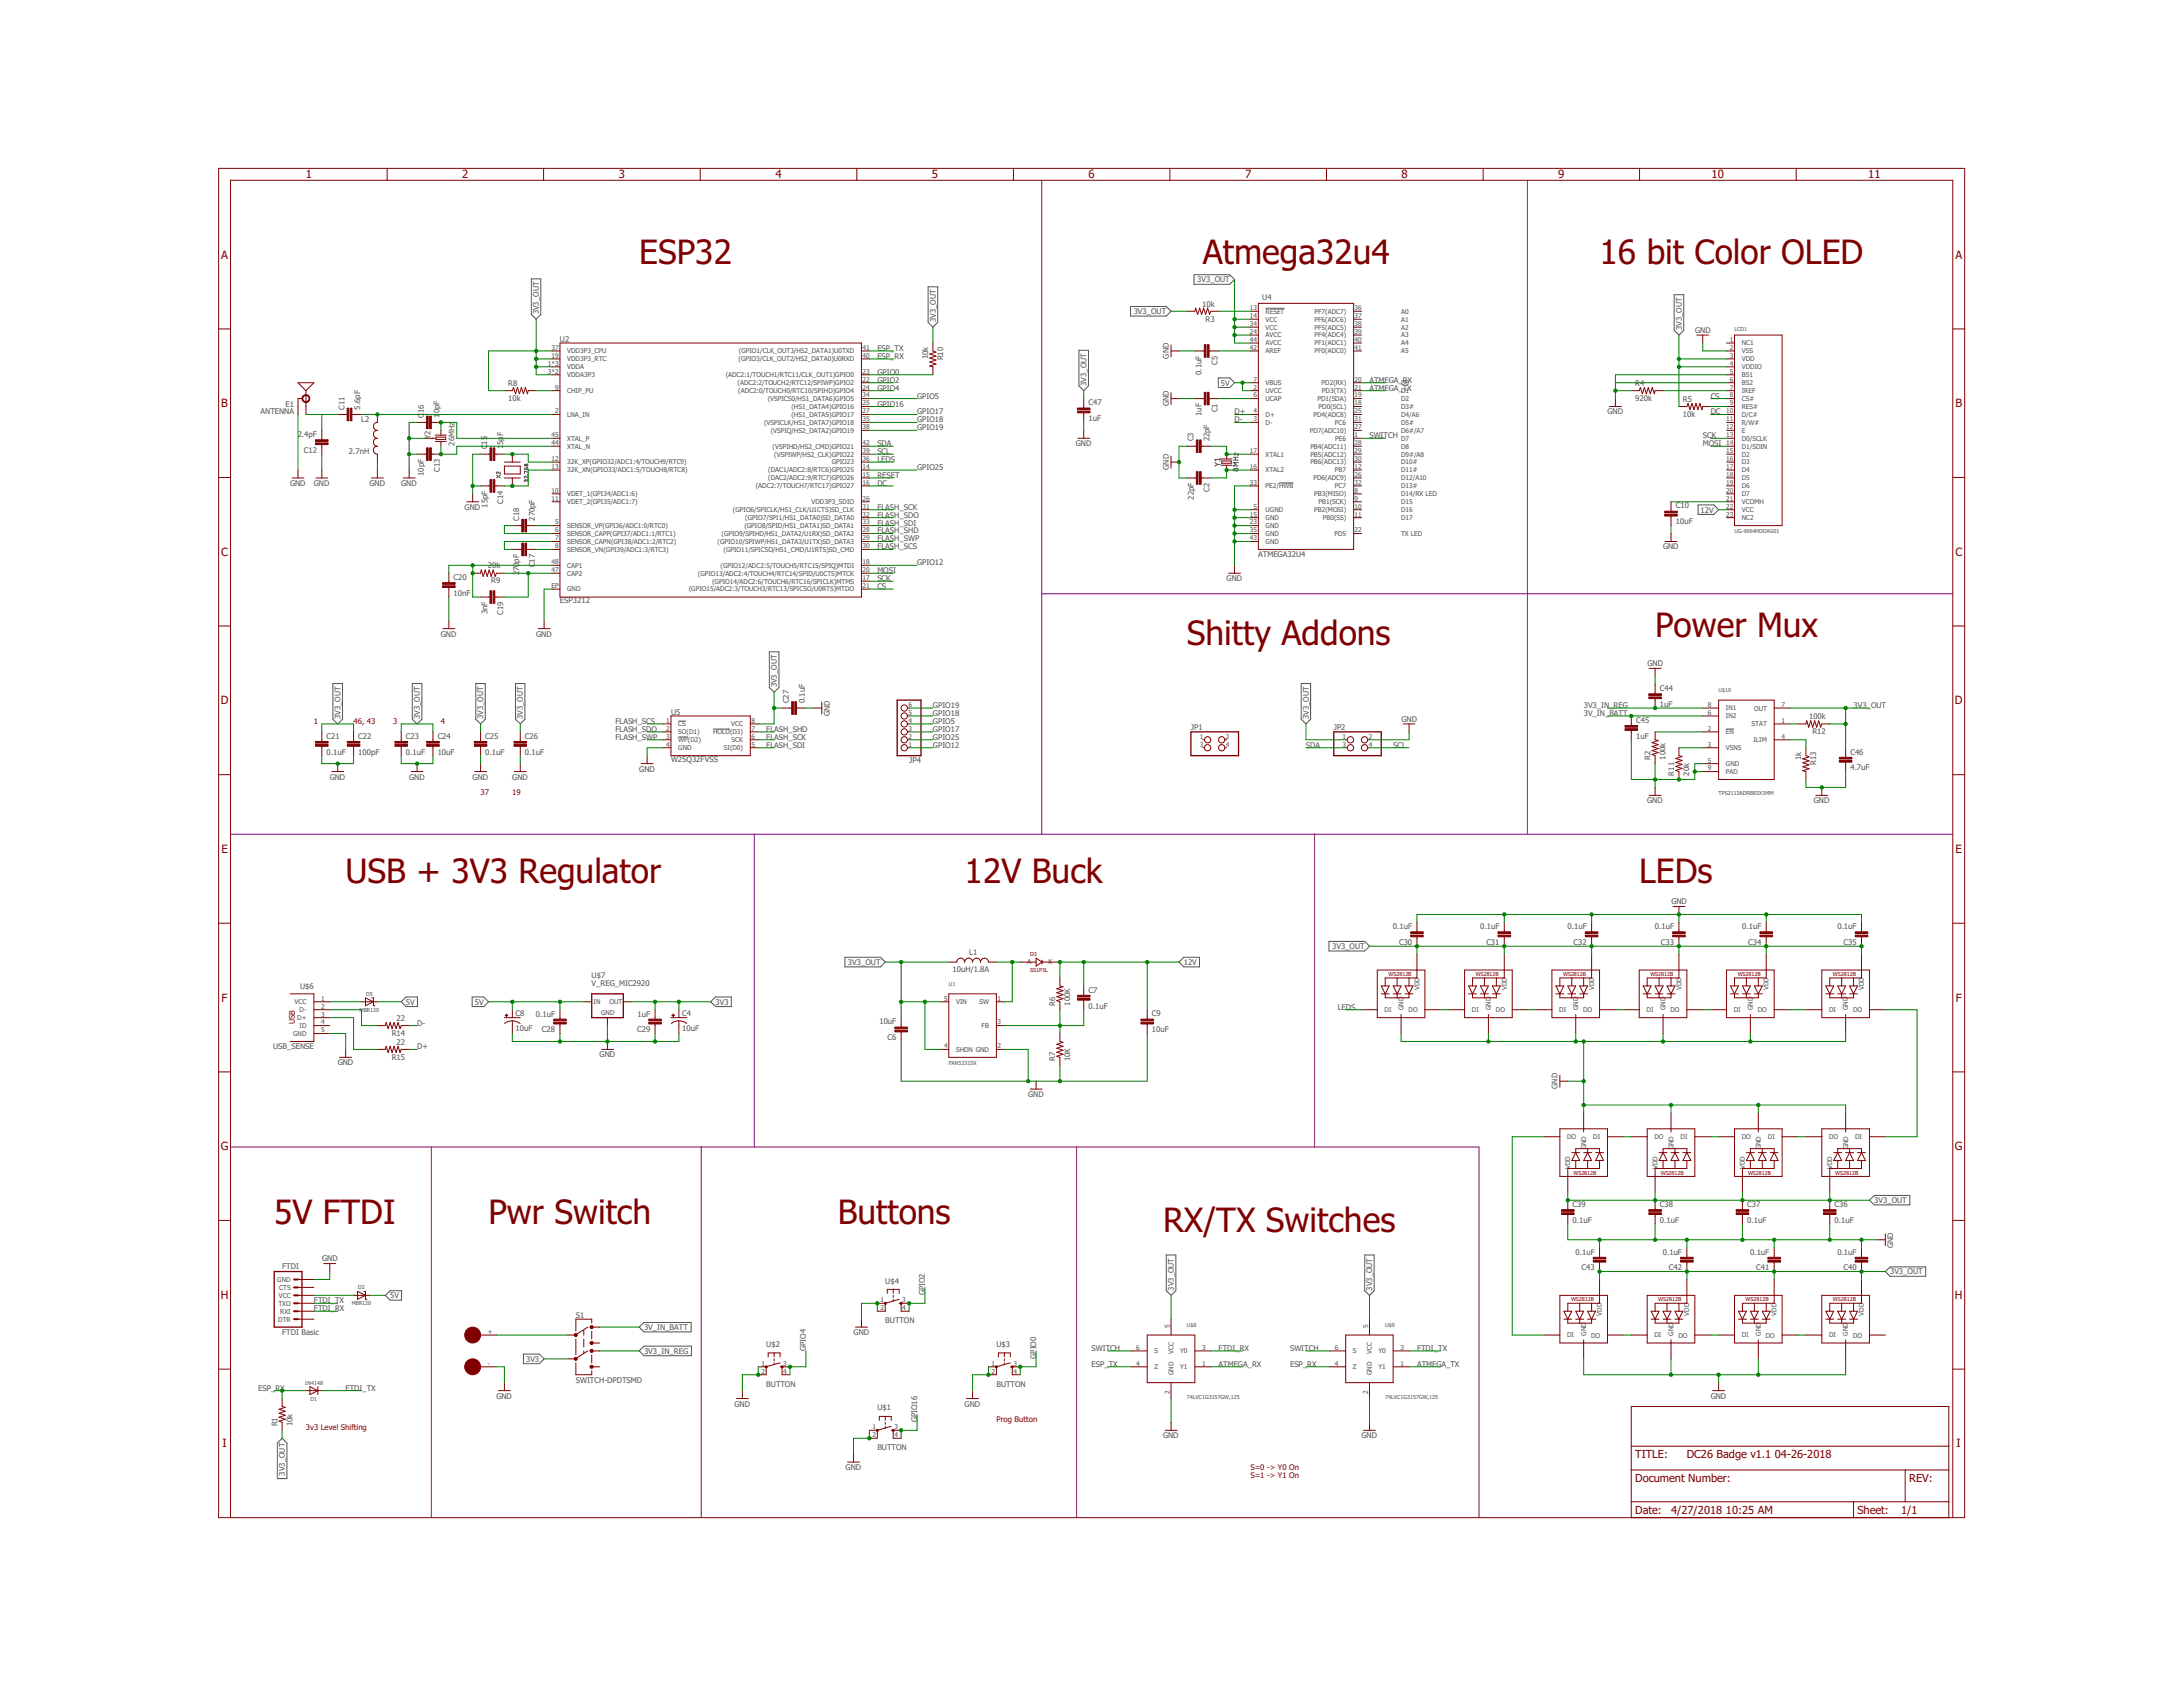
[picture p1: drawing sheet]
<svg xmlns="http://www.w3.org/2000/svg" width="279mm" height="216mm" viewBox="0 0 279 216" stroke-linecap="round" stroke-linejoin="round" font-family="sans-serif">
<defs><g id="words">
<g font-size="4.3" fill="#800000">
<text x="81.8" y="33.7">ESP32</text>
<text x="153.9" y="33.7">Atmega32u4</text>
<text x="204.7" y="33.7">16 bit Color OLED</text>
<text x="151.9" y="82.5">Shitty Addons</text>
<text x="211.8" y="81.5">Power Mux</text>
<text x="44.2" y="113">USB + 3V3 Regulator</text>
<text x="123.5" y="113">12V Buck</text>
<text x="209.8" y="113">LEDs</text>
<text x="35.1" y="156.6">5V FTDI</text>
<text x="62.5" y="156.6">Pwr Switch</text>
<text x="107.2" y="156.6">Buttons</text>
<text x="148.9" y="157.7">RX/TX Switches</text>
</g>
<g font-size="1.5" fill="#800000">
<text x="39.1" y="22.8">1</text>
<text x="59.2" y="22.8">2</text>
<text x="79.2" y="22.8">3</text>
<text x="99.2" y="22.8">4</text>
<text x="119.3" y="22.8">5</text>
<text x="139.3" y="22.8">6</text>
<text x="159.4" y="22.8">7</text>
<text x="179.4" y="22.8">8</text>
<text x="199.4" y="22.8">9</text>
<text x="219.1" y="22.8">10</text>
<text x="239.1" y="22.8">11</text>
<text x="28.3" y="33.1">A</text>
<text x="250.3" y="33.1">A</text>
<text x="28.3" y="52.1">B</text>
<text x="250.3" y="52.1">B</text>
<text x="28.3" y="71.1">C</text>
<text x="250.3" y="71.1">C</text>
<text x="28.3" y="90.1">D</text>
<text x="250.2" y="90.1">D</text>
<text x="28.3" y="109.2">E</text>
<text x="250.3" y="109.2">E</text>
<text x="28.4" y="128.2">F</text>
<text x="250.3" y="128.2">F</text>
<text x="28.3" y="147.2">G</text>
<text x="250.2" y="147.2">G</text>
<text x="28.3" y="166.2">H</text>
<text x="250.2" y="166.2">H</text>
<text x="28.5" y="185.2">I</text>
<text x="250.4" y="185.2">I</text>
</g>
<g font-size="1.4" fill="#800000">
<text x="209.3" y="186.6">TITLE:</text>
<text x="209.3" y="189.7">Document Number:</text>
<text x="215.9" y="186.6">DC26 Badge v1.1</text>
<text x="227.2" y="186.6">04-26-2018</text>
<text x="244.3" y="189.7">REV:</text>
<text x="209.3" y="193.7">Date:</text>
<text x="213.9" y="193.7">4/27/2018</text>
<text x="220.9" y="193.7">10:25 AM</text>
<text x="237.7" y="193.7">Sheet:</text>
<text x="243.3" y="193.7">1/1</text>
</g>
<g font-size="1" fill="#505050">
<text x="69" y="40.2" transform="rotate(-90 69 40.2)">3V3_OUT</text>
<text x="119.8" y="41.3" transform="rotate(-90 119.8 41.3)">3V3_OUT</text>
<text x="145.1" y="40.2">3V3_OUT</text>
<text x="153.2" y="36.1">3V3_OUT</text>
<text x="153.9" y="39.2">10k</text>
<text x="154.3" y="41.2">R3</text>
<text x="161.6" y="38.4">U4</text>
<text x="71.7" y="43.8">U2</text>
<text x="112.3" y="48">GPIO0</text>
<text x="112.3" y="44.9">ESP_TX</text>
<text x="112.3" y="45.9">ESP_RX</text>
<text x="118.8" y="46" transform="rotate(-90 118.8 46)">10k</text>
<text x="120.7" y="46.1" transform="rotate(-90 120.7 46.1)">R10</text>
<text x="149.6" y="45.9" transform="rotate(-90 149.6 45.9)">GND</text>
<text x="155.8" y="46.7" transform="rotate(-90 155.8 46.7)">C5</text>
<text x="215.2" y="42.3" transform="rotate(-90 215.2 42.3)">3V3_OUT</text>
<text x="217" y="42.6">GND</text>
<text x="33.4" y="53">ANTENNA</text>
<text x="36.5" y="52">E1</text>
<text x="44.1" y="52.4" transform="rotate(-90 44.1 52.4)">C11</text>
<text x="46.1" y="52.4" transform="rotate(-90 46.1 52.4)">5.6pF</text>
<text x="54.2" y="53.4" transform="rotate(-90 54.2 53.4)">C</text>
<text x="54.2" y="52.9" transform="rotate(-90 54.2 52.9)">16</text>
<text x="56.3" y="53.4" transform="rotate(-90 56.3 53.4)">1</text>
<text x="56.3" y="52.9" transform="rotate(-90 56.3 52.9)">0pF</text>
<text x="65.1" y="51.3">10k</text>
<text x="65.1" y="49.4">R8</text>
<text x="112.3" y="52">GPIO16</text>
<text x="112.3" y="49">GPIO2</text>
<text x="112.3" y="50">GPIO4</text>
<text x="117.4" y="51">GPIO5</text>
<text x="117.4" y="53">GPIO17</text>
<text x="139.1" y="49.4" transform="rotate(-90 139.1 49.4)">3V3_OUT</text>
<text x="139.3" y="53.9">1uF</text>
<text x="139.3" y="51.9">C47</text>
<text x="149.6" y="52" transform="rotate(-90 149.6 52)">GND</text>
<text x="153.8" y="53.2" transform="rotate(-90 153.8 53.2)">1uF</text>
<text x="153.8" y="48" transform="rotate(-90 153.8 48)">0.1uF</text>
<text x="155.8" y="52.8" transform="rotate(-90 155.8 52.8)">C1</text>
<text x="156.2" y="49.3">5V</text>
<text x="158" y="53">D+</text>
<text x="175.3" y="49">ATMEGA_RX</text>
<text x="175.3" y="50">ATMEGA_TX</text>
<text x="205.7" y="53">GND</text>
<text x="209.3" y="51.3">920k</text>
<text x="209.3" y="49.4">R4</text>
<text x="215.4" y="53.3">10k</text>
<text x="215.4" y="51.4">R5</text>
<text x="218.9" y="51">CS</text>
<text x="218.9" y="53">DC</text>
<text x="38.1" y="55.9">2.4pF</text>
<text x="38.9" y="58">C12</text>
<text x="44.7" y="58.1">2.7nH</text>
<text x="46.2" y="54.1">L2</text>
<text x="55.1" y="56.2" transform="rotate(-90 55.1 56.2)">Y2</text>
<text x="58.2" y="57" transform="rotate(-90 58.2 57)">26MHz</text>
<text x="62.4" y="57.5" transform="rotate(-90 62.4 57.5)">C</text>
<text x="62.4" y="56.9" transform="rotate(-90 62.4 56.9)">15</text>
<text x="64.4" y="57.5" transform="rotate(-90 64.4 57.5)">1</text>
<text x="64.4" y="57" transform="rotate(-90 64.4 57)">5p</text>
<text x="64.4" y="55.9" transform="rotate(-90 64.4 55.9)">F</text>
<text x="112.3" y="57.1">SDA</text>
<text x="112.3" y="58.1">SCL</text>
<text x="112.3" y="59.1">LEDS</text>
<text x="117.4" y="54.1">GPIO18</text>
<text x="117.4" y="55.1">GPIO19</text>
<text x="137.7" y="57.1">GND</text>
<text x="152.8" y="56.5" transform="rotate(-90 152.8 56.5)">C3</text>
<text x="154.8" y="56.5" transform="rotate(-90 154.8 56.5)">22pF</text>
<text x="158" y="54.1">D-</text>
<text x="175.3" y="56.1">SWITCH</text>
<text x="217.9" y="56.1">SCK</text>
<text x="217.9" y="57.1">MOSI</text>
<text x="37.1" y="62.2">GND</text>
<text x="40.2" y="62.2">GND</text>
<text x="47.3" y="62.2">GND</text>
<text x="51.3" y="62.2">GND</text>
<text x="54.2" y="60.9" transform="rotate(-90 54.2 60.9)">10pF</text>
<text x="56.3" y="60.4" transform="rotate(-90 56.3 60.4)">C13</text>
<text x="59.5" y="65.2">GND</text>
<text x="62.4" y="65" transform="rotate(-90 62.4 65)">15pF</text>
<text x="64.4" y="64.5" transform="rotate(-90 64.4 64.5)">C14</text>
<text x="112.3" y="61.2">RESET</text>
<text x="112.3" y="62.2">DC</text>
<text x="112.3" y="65.2">FLASH_SCK</text>
<text x="117.4" y="60.2">GPIO25</text>
<text x="149.6" y="60.1" transform="rotate(-90 149.6 60.1)">GND</text>
<text x="152.8" y="64" transform="rotate(-90 152.8 64)">22pF</text>
<text x="154.8" y="62.9" transform="rotate(-90 154.8 62.9)">C2</text>
<text x="214.5" y="65.1">C10</text>
<text x="217.7" y="65.6">12V</text>
<text x="66.4" y="66.7" transform="rotate(-90 66.4 66.7)">C18</text>
<text x="68.5" y="66.7" transform="rotate(-90 68.5 66.7)">270pF</text>
<text x="112.3" y="70.3">FLASH_SCS</text>
<text x="112.3" y="66.2">FLASH_SDO</text>
<text x="112.3" y="69.3">FLASH_SWP</text>
<text x="112.3" y="68.3">FLASH_SHD</text>
<text x="112.3" y="67.3">FLASH_SDI</text>
<text x="161" y="71.3">ATMEGA32U4</text>
<text x="212.9" y="70.3">GND</text>
<text x="214.5" y="67.1">10uF</text>
<text x="58" y="76.2">10nF</text>
<text x="58" y="74.2">C20</text>
<text x="62.5" y="72.8">20k</text>
<text x="62.9" y="74.7">R9</text>
<text x="66.4" y="73.6" transform="rotate(-90 66.4 73.6)">2</text>
<text x="66.4" y="73.1" transform="rotate(-90 66.4 73.1)">70pF</text>
<text x="68.5" y="72.6" transform="rotate(-90 68.5 72.6)">C17</text>
<text x="71.7" y="77.2">ESP3212</text>
<text x="112.3" y="75.4">CS</text>
<text x="112.3" y="74.4">SCK</text>
<text x="112.3" y="73.4">MOSI</text>
<text x="117.4" y="72.3">GPIO12</text>
<text x="157" y="74.4">GND</text>
<text x="56.4" y="81.5">GND</text>
<text x="62.4" y="78.6" transform="rotate(-90 62.4 78.6)">3nF</text>
<text x="64.4" y="78.7" transform="rotate(-90 64.4 78.7)">C19</text>
<text x="68.6" y="81.5">GND</text>
<text x="99.4" y="88" transform="rotate(-90 99.4 88)">3V3_OUT</text>
<text x="210.9" y="85.2">GND</text>
<text x="212.4" y="88.4">C44</text>
<text x="41.8" y="94.5">C21</text>
<text x="43.6" y="92" transform="rotate(-90 43.6 92)">3V3_OUT</text>
<text x="45.9" y="94.5">C22</text>
<text x="52" y="94.5">C23</text>
<text x="53.7" y="92" transform="rotate(-90 53.7 92)">3V3_OUT</text>
<text x="56" y="94.5">C24</text>
<text x="61.9" y="92" transform="rotate(-90 61.9 92)">3V3_OUT</text>
<text x="62.1" y="94.5">C25</text>
<text x="66.9" y="92" transform="rotate(-90 66.9 92)">3V3_OUT</text>
<text x="67.2" y="94.5">C26</text>
<text x="78.8" y="92.7">FLASH_SCS</text>
<text x="78.8" y="93.7">FLASH_SDO</text>
<text x="78.8" y="94.7">FLASH_SWP</text>
<text x="85.9" y="91.5">U5</text>
<text x="98.1" y="93.7">FLASH_SHD</text>
<text x="98.1" y="94.7">FLASH_SCK</text>
<text x="98.1" y="95.7">FLASH_SDI</text>
<text x="101" y="90" transform="rotate(-90 101 90)">C27</text>
<text x="103" y="90" transform="rotate(-90 103 90)">0.1uF</text>
<text x="106.2" y="91.6" transform="rotate(-90 106.2 91.6)">GND</text>
<text x="119.4" y="92.7">GPIO5</text>
<text x="119.4" y="93.7">GPIO17</text>
<text x="119.4" y="91.6">GPIO18</text>
<text x="119.4" y="90.6">GPIO19</text>
<text x="119.4" y="94.7">GPIO25</text>
<text x="119.4" y="95.7">GPIO12</text>
<text x="152.4" y="93.4">JP1</text>
<text x="167.1" y="95.7">SDA</text>
<text x="167.5" y="92" transform="rotate(-90 167.5 92)">3V3_OUT</text>
<text x="170.7" y="93.4">JP2</text>
<text x="178.3" y="95.7">SCL</text>
<text x="179.4" y="92.4">GND</text>
<text x="202.7" y="90.6">3V3_IN_REG</text>
<text x="202.7" y="91.6">3V_IN_BATT</text>
<text x="209.4" y="94.5">1uF</text>
<text x="209.4" y="92.5">C45</text>
<text x="212.4" y="90.5">1uF</text>
<text x="231.5" y="92.1">100k</text>
<text x="232" y="94">R12</text>
<text x="237.2" y="90.6">3V3_OUT</text>
<text x="41.8" y="96.6">0.1uF</text>
<text x="42.2" y="99.8">GND</text>
<text x="45.9" y="96.6">100pF</text>
<text x="52" y="96.6">0.1uF</text>
<text x="52.4" y="99.8">GND</text>
<text x="56" y="96.6">10uF</text>
<text x="60.5" y="99.8">GND</text>
<text x="62.1" y="96.6">0.1uF</text>
<text x="65.6" y="99.8">GND</text>
<text x="67.2" y="96.6">0.1uF</text>
<text x="81.8" y="98.7">GND</text>
<text x="85.9" y="97.5">W25Q32FVSS</text>
<text x="116.4" y="97.7">JP4</text>
<text x="211.2" y="97.2" transform="rotate(-90 211.2 97.2)">R2</text>
<text x="213.2" y="97.2" transform="rotate(-90 213.2 97.2)">100k</text>
<text x="214.3" y="99.3" transform="rotate(-90 214.3 99.3)">R11</text>
<text x="216.2" y="99.3" transform="rotate(-90 216.2 99.3)">20k</text>
<text x="230.5" y="97.2" transform="rotate(-90 230.5 97.2)">1k</text>
<text x="232.5" y="97.9" transform="rotate(-90 232.5 97.9)">R13</text>
<text x="236.8" y="98.6">4.7uF</text>
<text x="236.8" y="96.6">C46</text>
<text x="210.8" y="102.8">GND</text>
<text x="232.2" y="102.8">GND</text>
<text x="178.3" y="118.9">0.1uF</text>
<text x="189.5" y="118.9">0.1uF</text>
<text x="200.6" y="118.9">0.1uF</text>
<text x="211.8" y="118.9">0.1uF</text>
<text x="213.9" y="115.7">GND</text>
<text x="223" y="118.9">0.1uF</text>
<text x="235.2" y="118.9">0.1uF</text>
<text x="75.7" y="125.2">U$7</text>
<text x="108.5" y="123.5">3V3_OUT</text>
<text x="121.9" y="124.4">10uH/1.8A</text>
<text x="124.1" y="122.2">L1</text>
<text x="151.5" y="123.5">12V</text>
<text x="170.5" y="121.5">3V3_OUT</text>
<text x="179.1" y="120.9">C30</text>
<text x="190.2" y="120.9">C31</text>
<text x="201.4" y="120.9">C32</text>
<text x="212.6" y="120.9">C33</text>
<text x="223.8" y="120.9">C34</text>
<text x="235.9" y="120.9">C35</text>
<text x="38.4" y="126.6">U$6</text>
<text x="50.8" y="130.7">22</text>
<text x="52" y="128.6">5V</text>
<text x="53.4" y="131.3">D-</text>
<text x="60.8" y="128.6">5V</text>
<text x="66" y="131.9">10uF</text>
<text x="66" y="130">C8</text>
<text x="68.6" y="130.1">0.1uF</text>
<text x="75.7" y="126.2">V_REG_MIC2920</text>
<text x="81.6" y="130.1">1uF</text>
<text x="87.3" y="131.9">10uF</text>
<text x="87.3" y="130">C4</text>
<text x="91.6" y="128.6">3V3</text>
<text x="112.5" y="131.1">10uF</text>
<text x="135.1" y="128.7" transform="rotate(-90 135.1 128.7)">R6</text>
<text x="137" y="128.7" transform="rotate(-90 137 128.7)">100K</text>
<text x="139.3" y="129.1">0.1uF</text>
<text x="139.3" y="127">C7</text>
<text x="147.4" y="130.1">C9</text>
<text x="171.2" y="129.2">LEDS</text>
<text x="35" y="134.3">USB_SENSE</text>
<text x="43.2" y="136.3">GND</text>
<text x="50.1" y="132.6">R14</text>
<text x="50.1" y="135.6">R15</text>
<text x="50.8" y="133.7">22</text>
<text x="53.4" y="134.3">D+</text>
<text x="69.4" y="132.1">C28</text>
<text x="76.7" y="135.3">GND</text>
<text x="81.5" y="132.1">C29</text>
<text x="113.6" y="133.1">C6</text>
<text x="135.1" y="135.8" transform="rotate(-90 135.1 135.8)">R7</text>
<text x="137" y="135.8" transform="rotate(-90 137 135.8)">10K</text>
<text x="147.4" y="132.1">10uF</text>
<text x="131.6" y="140.4">GND</text>
<text x="199.4" y="139.3" transform="rotate(-90 199.4 139.3)">GND</text>
<text x="201.3" y="154.5">C39</text>
<text x="212.4" y="154.5">C38</text>
<text x="223.6" y="154.5">C37</text>
<text x="234.8" y="154.5">C36</text>
<text x="239.9" y="154">3V3_OUT</text>
<text x="41.2" y="161.4">GND</text>
<text x="201.3" y="156.5">0.1uF</text>
<text x="201.6" y="160.6">0.1uF</text>
<text x="212.4" y="156.5">0.1uF</text>
<text x="212.8" y="160.6">0.1uF</text>
<text x="223.6" y="156.5">0.1uF</text>
<text x="224" y="160.6">0.1uF</text>
<text x="234.8" y="156.5">0.1uF</text>
<text x="235.2" y="160.6">0.1uF</text>
<text x="242.3" y="159.7" transform="rotate(-90 242.3 159.7)">GND</text>
<text x="36.1" y="162.4">FTDI</text>
<text x="40.2" y="166.8">FTDI_TX</text>
<text x="40.2" y="167.8">FTDI_RX</text>
<text x="49.9" y="166.1">5V</text>
<text x="113.3" y="164.3">U$4</text>
<text x="118.4" y="165.8" transform="rotate(-90 118.4 165.8)">GPIO2</text>
<text x="150.2" y="165.2" transform="rotate(-90 150.2 165.2)">3V3_OUT</text>
<text x="175.6" y="165.2" transform="rotate(-90 175.6 165.2)">3V3_OUT</text>
<text x="202.4" y="162.6">C43</text>
<text x="213.6" y="162.6">C42</text>
<text x="224.8" y="162.6">C41</text>
<text x="235.9" y="162.6">C40</text>
<text x="241.9" y="163.1">3V3_OUT</text>
<text x="36.1" y="170.9">FTDI Basic</text>
<text x="73.7" y="168.6">S1</text>
<text x="82.4" y="173.3">3V3_IN_REG</text>
<text x="82.4" y="170.2">3V_IN_BATT</text>
<text x="98.1" y="172.4">U$2</text>
<text x="103.2" y="172.9" transform="rotate(-90 103.2 172.9)">GPIO4</text>
<text x="109.2" y="170.9">GND</text>
<text x="113.3" y="169.3">BUTTON</text>
<text x="127.5" y="172.4">U$3</text>
<text x="132.6" y="173.9" transform="rotate(-90 132.6 173.9)">GPIO0</text>
<text x="139.7" y="172.9">SWITCH</text>
<text x="156" y="172.9">FTDI_RX</text>
<text x="165.1" y="172.9">SWITCH</text>
<text x="181.4" y="172.9">FTDI_TX</text>
<text x="33.1" y="178">ESP_RX</text>
<text x="44.2" y="178">FTDI_TX</text>
<text x="63.5" y="179">GND</text>
<text x="67.3" y="174.3">3V3</text>
<text x="73.7" y="177">SWITCH-DPDTSMD</text>
<text x="98.1" y="177.5">BUTTON</text>
<text x="127.5" y="177.5">BUTTON</text>
<text x="139.7" y="174.9">ESP_TX</text>
<text x="156" y="174.9">ATMEGA_RX</text>
<text x="165.1" y="174.9">ESP_RX</text>
<text x="181.4" y="174.9">ATMEGA_TX</text>
<text x="218.9" y="179">GND</text>
<text x="35.5" y="182.5" transform="rotate(-90 35.5 182.5)">R1</text>
<text x="37.4" y="182.5" transform="rotate(-90 37.4 182.5)">10k</text>
<text x="94" y="180">GND</text>
<text x="112.3" y="185.6">BUTTON</text>
<text x="112.3" y="180.5">U$1</text>
<text x="117.4" y="182" transform="rotate(-90 117.4 182)">GPIO16</text>
<text x="123.5" y="180">GND</text>
<text x="148.9" y="184.1">GND</text>
<text x="174.3" y="184.1">GND</text>
<text x="36.5" y="188.8" transform="rotate(-90 36.5 188.8)">3V3_OUT</text>
<text x="108.2" y="188.1">GND</text>
</g>
<g font-size="1" fill="#800000">
<text x="40.2" y="92.7">1</text>
<text x="45.3" y="92.7">46, 43</text>
<text x="50.3" y="92.7">3</text>
<text x="56.4" y="92.7">4</text>
<text x="61.5" y="101.8">37</text>
<text x="65.6" y="101.8">19</text>
<text x="37.7" y="131" transform="rotate(-90 37.7 131)">USB</text>
<text x="39.2" y="183.1">3v3 Level Shifting</text>
<text x="127.5" y="182">Prog Button</text>
<text x="160" y="188.1">S=0 -&gt; Y0 On</text>
<text x="160" y="189.1">S=1 -&gt; Y1 On</text>
</g>
<g font-size=".8" fill="#505050">
<text x="160" y="39.7">13</text>
<text x="160" y="40.7">14</text>
<text x="160" y="41.7">34</text>
<text x="162" y="40.1">RESET</text>
<text x="162" y="41.2">VCC</text>
<text x="168.2" y="41.2">PF6(ADC6)</text>
<text x="168.2" y="40.1">PF7(ADC7)</text>
<text x="173.4" y="41.7">38</text>
<text x="173.4" y="40.7">37</text>
<text x="173.4" y="39.7">36</text>
<text x="179.3" y="40.1">A0</text>
<text x="179.3" y="41.2">A1</text>
<text x="70.1" y="47.8">3*2</text>
<text x="70.1" y="46.8">1*3</text>
<text x="70.6" y="45.8">19</text>
<text x="70.6" y="44.8">37</text>
<text x="72.6" y="46.2">VDD3P3_RTC</text>
<text x="72.6" y="45.2">VDD3P3_CPU</text>
<text x="72.6" y="47.3">VDDA</text>
<text x="94.5" y="46.2">(GPIO3/CLK_OUT2/HS2_DATA0)U0RXD</text>
<text x="94.6" y="45.2">(GPIO1/CLK_OUT3/HS2_DATA1)U0TXD</text>
<text x="110.4" y="47.8">23</text>
<text x="110.4" y="44.8">41</text>
<text x="110.4" y="45.8">40</text>
<text x="160" y="44.8">42</text>
<text x="160" y="42.7">24</text>
<text x="160" y="43.8">44</text>
<text x="162" y="45.2">AREF</text>
<text x="162" y="43.2">AVCC</text>
<text x="162" y="44.2">AVCC</text>
<text x="162" y="42.2">VCC</text>
<text x="168.2" y="45.2">PF0(ADC0)</text>
<text x="168.2" y="44.2">PF1(ADC1)</text>
<text x="168.2" y="43.2">PF4(ADC4)</text>
<text x="168.2" y="42.2">PF5(ADC5)</text>
<text x="173.4" y="44.8">41</text>
<text x="173.4" y="43.8">40</text>
<text x="173.4" y="42.7">39</text>
<text x="179.3" y="42.2">A2</text>
<text x="179.3" y="43.2">A3</text>
<text x="179.3" y="44.2">A4</text>
<text x="179.3" y="45.2">A5</text>
<text x="221.4" y="47.8">5</text>
<text x="221.4" y="43.8">1</text>
<text x="221.4" y="45.8">3</text>
<text x="221.4" y="46.8">4</text>
<text x="221.4" y="44.8">2</text>
<text x="222.9" y="44.2">NC1</text>
<text x="222.9" y="46.2">VDD</text>
<text x="222.9" y="47.3">VDDIO</text>
<text x="222.9" y="45.2">VSS</text>
<text x="71.1" y="52.9">2</text>
<text x="71.1" y="49.9">9</text>
<text x="72.6" y="48.3">VDDA3P3</text>
<text x="72.6" y="53.3">LNA_IN</text>
<text x="72.6" y="50.3">CHIP_PU</text>
<text x="92.9" y="48.3">(ADC2:1/TOUCH1/RTC11/CLK_OUT1)GPIO0</text>
<text x="94.4" y="49.3">(ADC2:2/TOUCH2/RTC12/SPIWP)GPIO2</text>
<text x="94.5" y="50.3">(ADC2:0/TOUCH0/RTC10/SPIHD)GPIO4</text>
<text x="98.3" y="51.3">(VSPICS0/HS1_DATA6)GPIO5</text>
<text x="101.3" y="52.3">(HS1_DATA4)GPIO16</text>
<text x="101.3" y="53.3">(HS1_DATA5)GPIO17</text>
<text x="110.4" y="48.8">22</text>
<text x="110.4" y="49.9">24</text>
<text x="110.4" y="51.9">25</text>
<text x="110.4" y="52.9">27</text>
<text x="110.4" y="50.9">34</text>
<text x="110.4" y="53.9">35</text>
<text x="160.4" y="52.9">4</text>
<text x="160.4" y="53.9">3</text>
<text x="160.4" y="50.9">6</text>
<text x="160.4" y="49.9">2</text>
<text x="160.4" y="48.8">7</text>
<text x="162" y="53.3">D+</text>
<text x="162" y="51.3">UCAP</text>
<text x="162" y="50.3">UVCC</text>
<text x="162" y="49.3">VBUS</text>
<text x="168.1" y="53.3">PD4(ADC8)</text>
<text x="168.6" y="51.3">PD1(SDA)</text>
<text x="168.8" y="52.3">PD0(SCL)</text>
<text x="169.2" y="49.3">PD2(RX)</text>
<text x="169.2" y="50.3">PD3(TX)</text>
<text x="173.4" y="53.9">31</text>
<text x="173.4" y="51.9">18</text>
<text x="173.4" y="50.9">19</text>
<text x="173.4" y="48.8">20</text>
<text x="173.4" y="49.9">21</text>
<text x="173.4" y="52.9">25</text>
<text x="179.3" y="52.3">D3#</text>
<text x="179.3" y="51.3">D2</text>
<text x="179.3" y="49.3">D0</text>
<text x="179.3" y="50.3">D1</text>
<text x="179.3" y="53.3">D4/A6</text>
<text x="220.9" y="52.9">10</text>
<text x="220.9" y="53.9">11</text>
<text x="221.4" y="48.8">6</text>
<text x="221.4" y="50.9">8</text>
<text x="221.4" y="49.9">7</text>
<text x="221.4" y="51.9">9</text>
<text x="222.9" y="48.3">BS1</text>
<text x="222.9" y="49.3">BS2</text>
<text x="222.9" y="51.3">CS#</text>
<text x="222.9" y="53.3">D/C#</text>
<text x="222.9" y="50.3">IREF</text>
<text x="222.9" y="52.3">RES#</text>
<text x="70.6" y="59">12</text>
<text x="70.6" y="57">44</text>
<text x="70.6" y="55.9">45</text>
<text x="72.6" y="59.4">32K_XP(GPIO32/ADC1:4/TOUCH9/RTC9)</text>
<text x="72.6" y="57.4">XTAL_N</text>
<text x="72.6" y="56.4">XTAL_P</text>
<text x="97.8" y="54.4">(VSPICLK/HS1_DATA7)GPIO18</text>
<text x="98.6" y="55.4">(VSPIQ/HS2_DATA2)GPIO19</text>
<text x="98.9" y="57.4">(VSPIHD/HS2_CMD)GPIO21</text>
<text x="99.1" y="58.4">(VSPIWP/HS2_CLK)GPIO22</text>
<text x="106.4" y="59.4">GPIO23</text>
<text x="110.4" y="59">36</text>
<text x="110.4" y="58">39</text>
<text x="110.4" y="54.9">38</text>
<text x="110.4" y="57">42</text>
<text x="160" y="58">17</text>
<text x="162" y="54.4">D-</text>
<text x="162" y="58.4">XTAL1</text>
<text x="167.6" y="55.4">PD7(ADC10)</text>
<text x="167.7" y="57.4">PB4(ADC11)</text>
<text x="167.7" y="58.4">PB5(ADC12)</text>
<text x="167.7" y="59.4">PB6(ADC13)</text>
<text x="170.9" y="54.4">PC6</text>
<text x="170.9" y="56.4">PE6</text>
<text x="173.4" y="57">28</text>
<text x="173.4" y="58">29</text>
<text x="173.4" y="59">30</text>
<text x="173.4" y="54.9">27</text>
<text x="173.4" y="55.9">1</text>
<text x="179.3" y="57.4">D8</text>
<text x="179.3" y="58.4">D9#/A8</text>
<text x="179.3" y="59.4">D10#</text>
<text x="179.3" y="54.4">D5#</text>
<text x="179.3" y="55.4">D6#/A7</text>
<text x="179.3" y="56.4">D7</text>
<text x="220.9" y="55.9">13</text>
<text x="220.9" y="57">14</text>
<text x="220.9" y="58">15</text>
<text x="220.9" y="59">16</text>
<text x="220.9" y="54.9">12</text>
<text x="222.9" y="56.4">D0/SCLK</text>
<text x="222.9" y="57.4">D1/SDIN</text>
<text x="222.9" y="58.4">D2</text>
<text x="222.9" y="59.4">D3</text>
<text x="222.9" y="55.4">E</text>
<text x="222.9" y="54.4">R/W#</text>
<text x="70.6" y="63.1">10</text>
<text x="70.6" y="64.1">11</text>
<text x="70.6" y="60">13</text>
<text x="72.6" y="63.5">VDET_1(GPI34/ADC1:6)</text>
<text x="72.6" y="64.5">VDET_2(GPI35/ADC1:7)</text>
<text x="72.6" y="60.5">32K_XN(GPIO33/ADC1:5/TOUCH8/RTC8)</text>
<text x="93.8" y="65.5">(GPIO6/SPICLK/HS1_CLK/U1CTS)SD_CLK</text>
<text x="96.7" y="62.5">(ADC2:7/TOUCH7/RTC17)GPIO27</text>
<text x="98.3" y="61.5">(DAC2/ADC2:9/RTC7)GPIO26</text>
<text x="98.3" y="60.5">(DAC1/ADC2:8/RTC6)GPIO25</text>
<text x="103.9" y="64.5">VDD3P3_SDIO</text>
<text x="110.4" y="61">15</text>
<text x="110.4" y="60">14</text>
<text x="110.4" y="62">16</text>
<text x="110.4" y="64.1">26</text>
<text x="110.4" y="65.1">31</text>
<text x="160" y="62">33</text>
<text x="160" y="60">16</text>
<text x="160.4" y="65.1">5</text>
<text x="162" y="62.5">PE2/HWB</text>
<text x="162" y="65.5">UGND</text>
<text x="162" y="60.5">XTAL2</text>
<text x="168.1" y="61.5">PD6(ADC9)</text>
<text x="168.2" y="63.5">PB3(MISO)</text>
<text x="168.2" y="65.5">PB2(MOSI)</text>
<text x="168.7" y="64.5">PB1(SCK)</text>
<text x="170.9" y="60.5">PB7</text>
<text x="170.9" y="62.5">PC7</text>
<text x="173.4" y="63.1">8</text>
<text x="173.4" y="64.1">9</text>
<text x="173.4" y="65.1">10</text>
<text x="173.4" y="60">12</text>
<text x="173.4" y="62">32</text>
<text x="173.4" y="61">26</text>
<text x="179.3" y="63.5">D14/RX LED</text>
<text x="179.3" y="64.5">D15</text>
<text x="179.3" y="65.5">D16</text>
<text x="179.3" y="60.5">D11#</text>
<text x="179.3" y="62.5">D13#</text>
<text x="179.3" y="61.5">D12/A10</text>
<text x="220.9" y="60">17</text>
<text x="220.9" y="61">18</text>
<text x="220.9" y="62">19</text>
<text x="220.9" y="63.1">20</text>
<text x="220.9" y="65.1">22</text>
<text x="220.9" y="64.1">21</text>
<text x="222.9" y="60.5">D4</text>
<text x="222.9" y="61.5">D5</text>
<text x="222.9" y="62.5">D6</text>
<text x="222.9" y="63.5">D7</text>
<text x="222.9" y="65.5">VCC</text>
<text x="222.9" y="64.5">VCOMH</text>
<text x="71.1" y="68.1">6</text>
<text x="71.1" y="67.1">5</text>
<text x="71.1" y="69.1">7</text>
<text x="71.1" y="70.2">8</text>
<text x="72.6" y="68.6">SENSOR_CAPP(GPI37/ADC1:1/RTC1)</text>
<text x="72.6" y="67.6">SENSOR_VP(GPI36/ADC1:0/RTC0)</text>
<text x="72.6" y="69.6">SENSOR_CAPN(GPI38/ADC1:2/RTC2)</text>
<text x="72.6" y="70.6">SENSOR_VN(GPI39/ADC1:3/RTC3)</text>
<text x="91.8" y="69.6">(GPIO10/SPIWP/HS1_DATA3/U1TX)SD_DATA3</text>
<text x="92.4" y="68.6">(GPIO9/SPIHD/HS1_DATA2/U1RX)SD_DATA2</text>
<text x="92.6" y="70.6">(GPIO11/SPICSO/HS1_CMD/U1RTS)SD_CMD</text>
<text x="95.3" y="67.6">(GPIO8/SPID/HS1_DATA1)SD_DATA1</text>
<text x="95.4" y="66.6">(GPIO7/SPI1/HS1_DATA0)SD_DATA0</text>
<text x="110.4" y="68.1">28</text>
<text x="110.4" y="69.1">29</text>
<text x="110.4" y="70.2">30</text>
<text x="110.4" y="66.1">32</text>
<text x="110.4" y="67.1">33</text>
<text x="160" y="66.1">15</text>
<text x="160" y="67.1">23</text>
<text x="160" y="68.1">35</text>
<text x="160" y="69.1">43</text>
<text x="162" y="66.5">GND</text>
<text x="162" y="67.6">GND</text>
<text x="162" y="68.6">GND</text>
<text x="162" y="69.6">GND</text>
<text x="169.3" y="66.6">PB0(SS)</text>
<text x="170.8" y="68.6">PD5</text>
<text x="173.4" y="66.1">11</text>
<text x="173.4" y="68.1">22</text>
<text x="179.3" y="66.5">D17</text>
<text x="179.3" y="68.6">TX LED</text>
<text x="220.9" y="66.1">23</text>
<text x="222.9" y="66.5">NC2</text>
<text x="70.6" y="73.2">47</text>
<text x="70.6" y="72.2">48</text>
<text x="70.6" y="75.2">EP</text>
<text x="72.6" y="73.7">CAP2</text>
<text x="72.6" y="72.6">CAP1</text>
<text x="72.6" y="75.7">GND</text>
<text x="88.2" y="75.7">(GPIO15/ADC2:3/TOUCH3/RTC13/SPICSO/U0RTS)MTDO</text>
<text x="89.3" y="73.7">(GPIO13/ADC2:4/TOUCH4/RTC14/SPID/U0CTS)MTCK</text>
<text x="91.1" y="74.7">(GPIO14/ADC2:6/TOUCH6/RTC16/SPICLK)MTMS</text>
<text x="92.2" y="72.6">(GPIO12/ADC2:5/TOUCH5/RTC15/SPIQ)MTDI</text>
<text x="110.4" y="74.2">17</text>
<text x="110.4" y="72.2">18</text>
<text x="110.4" y="73.2">20</text>
<text x="110.4" y="75.2">21</text>
<text x="85.3" y="92.5">1</text>
<text x="85.3" y="94.5">3</text>
<text x="85.3" y="95.6">4</text>
<text x="85.3" y="93.5">2</text>
<text x="86.8" y="93">CS</text>
<text x="86.8" y="95">WP(D2)</text>
<text x="86.8" y="94">SO(D1)</text>
<text x="91.3" y="94">HOLD(D3)</text>
<text x="93.6" y="93">VCC</text>
<text x="93.6" y="95">SCK</text>
<text x="96.2" y="93.5">7</text>
<text x="96.2" y="94.5">6</text>
<text x="96.2" y="95.6">5</text>
<text x="96.2" y="92.5">8</text>
<text x="116.3" y="95.6">1</text>
<text x="116.3" y="94.5">2</text>
<text x="116.3" y="93.5">3</text>
<text x="116.3" y="92.5">4</text>
<text x="116.3" y="91.5">5</text>
<text x="116.3" y="90.5">6</text>
<text x="153.6" y="94.5">1</text>
<text x="153.6" y="95.6">3</text>
<text x="156.9" y="94.5">2</text>
<text x="156.9" y="95.6">4</text>
<text x="171.8" y="94.5">1</text>
<text x="171.8" y="95.6">3</text>
<text x="175.2" y="94.5">2</text>
<text x="175.2" y="95.6">4</text>
<text x="218.6" y="90.5">8</text>
<text x="218.6" y="91.5">6</text>
<text x="218.6" y="93.5">2</text>
<text x="218.6" y="95.6">3</text>
<text x="220.9" y="90.9">IN1</text>
<text x="220.9" y="91.9">IN2</text>
<text x="220.9" y="94">EN</text>
<text x="224.2" y="93">STAT</text>
<text x="224.4" y="95">ILIM</text>
<text x="224.5" y="90.9">OUT</text>
<text x="228" y="90.5">7</text>
<text x="228" y="92.5">1</text>
<text x="228" y="94.5">4</text>
<text x="86.8" y="96">GND</text>
<text x="92.6" y="96">SI(D0)</text>
<text x="218.6" y="97.6">5</text>
<text x="218.6" y="98.6">9</text>
<text x="220.9" y="96">VSNS</text>
<text x="220.9" y="98">GND</text>
<text x="220.9" y="99.1">PAD</text>
<text x="131.5" y="123.4">A</text>
<text x="134.2" y="123.4">K</text>
<text x="37.7" y="128.5">VCC</text>
<text x="38.1" y="130.5">D+</text>
<text x="38.3" y="129.5">D-</text>
<text x="38.3" y="131.6">ID</text>
<text x="41.1" y="130.1">3</text>
<text x="41.1" y="129.1">2</text>
<text x="41.1" y="131.1">4</text>
<text x="41.1" y="128.1">1</text>
<text x="76" y="128.5">IN</text>
<text x="76.9" y="129.9">GND</text>
<text x="78" y="128.5">OUT</text>
<text x="120.8" y="128.1">5</text>
<text x="122.4" y="128.5">VIN</text>
<text x="125.4" y="128.5">SW</text>
<text x="125.6" y="131.6">FB</text>
<text x="127.7" y="131.1">3</text>
<text x="127.7" y="128.1">1</text>
<text x="177.2" y="129.5">DI</text>
<text x="179.6" y="129.3" transform="rotate(-90 179.6 129.3)">GND</text>
<text x="180.3" y="129.5">DO</text>
<text x="181.7" y="126.7" transform="rotate(-90 181.7 126.7)">VDD</text>
<text x="188.4" y="129.5">DI</text>
<text x="190.8" y="129.3" transform="rotate(-90 190.8 129.3)">GND</text>
<text x="191.5" y="129.5">DO</text>
<text x="192.8" y="126.7" transform="rotate(-90 192.8 126.7)">VDD</text>
<text x="199.6" y="129.5">DI</text>
<text x="202" y="129.3" transform="rotate(-90 202 129.3)">GND</text>
<text x="202.6" y="129.5">DO</text>
<text x="204" y="126.7" transform="rotate(-90 204 126.7)">VDD</text>
<text x="210.7" y="129.5">DI</text>
<text x="213.2" y="129.3" transform="rotate(-90 213.2 129.3)">GND</text>
<text x="213.8" y="129.5">DO</text>
<text x="215.2" y="126.7" transform="rotate(-90 215.2 126.7)">VDD</text>
<text x="221.9" y="129.5">DI</text>
<text x="224.3" y="129.3" transform="rotate(-90 224.3 129.3)">GND</text>
<text x="225" y="129.5">DO</text>
<text x="226.4" y="126.7" transform="rotate(-90 226.4 126.7)">VDD</text>
<text x="234.1" y="129.5">DI</text>
<text x="236.5" y="129.3" transform="rotate(-90 236.5 129.3)">GND</text>
<text x="237.2" y="129.5">DO</text>
<text x="238.6" y="126.7" transform="rotate(-90 238.6 126.7)">VDD</text>
<text x="37.5" y="132.6">GND</text>
<text x="41.1" y="132.1">5</text>
<text x="120.8" y="134.2">4</text>
<text x="122.4" y="134.6">SHDN GND</text>
<text x="127.7" y="134.2">2</text>
<text x="200.6" y="145.8">DO</text>
<text x="201" y="149.6" transform="rotate(-90 201 149.6)">VDD</text>
<text x="203" y="147.1" transform="rotate(-90 203 147.1)">GND</text>
<text x="203.9" y="145.8">DI</text>
<text x="211.8" y="145.8">DO</text>
<text x="212.1" y="149.6" transform="rotate(-90 212.1 149.6)">VDD</text>
<text x="214.2" y="147.1" transform="rotate(-90 214.2 147.1)">GND</text>
<text x="215.1" y="145.8">DI</text>
<text x="222.9" y="145.8">DO</text>
<text x="223.3" y="149.6" transform="rotate(-90 223.3 149.6)">VDD</text>
<text x="225.4" y="147.1" transform="rotate(-90 225.4 147.1)">GND</text>
<text x="226.3" y="145.8">DI</text>
<text x="234.1" y="145.8">DO</text>
<text x="234.5" y="149.6" transform="rotate(-90 234.5 149.6)">VDD</text>
<text x="236.5" y="147.1" transform="rotate(-90 236.5 147.1)">GND</text>
<text x="237.4" y="145.8">DI</text>
<text x="35.5" y="164.1">GND</text>
<text x="35.6" y="167.1">TXO</text>
<text x="35.7" y="166.1">VCC</text>
<text x="35.7" y="165.1">CTS</text>
<text x="112.7" y="166.7">1</text>
<text x="112.7" y="167.7">2</text>
<text x="115.5" y="166.7">3</text>
<text x="115.5" y="167.7">4</text>
<text x="35.6" y="169.1">DTR</text>
<text x="35.9" y="168.1">RXI</text>
<text x="62.4" y="170.7">+</text>
<text x="145.4" y="172.8">6</text>
<text x="147.8" y="173.2">S</text>
<text x="149.7" y="169.9" transform="rotate(-90 149.7 169.9)">5</text>
<text x="150.2" y="173.3" transform="rotate(-90 150.2 173.3)">VCC</text>
<text x="151" y="173.2">Y0</text>
<text x="153.9" y="172.8">3</text>
<text x="170.8" y="172.8">6</text>
<text x="173.2" y="173.2">S</text>
<text x="175.1" y="169.9" transform="rotate(-90 175.1 169.9)">5</text>
<text x="175.6" y="173.3" transform="rotate(-90 175.6 173.3)">VCC</text>
<text x="176.4" y="173.2">Y0</text>
<text x="179.3" y="172.8">3</text>
<text x="200.6" y="171.2">DI</text>
<text x="203" y="170.9" transform="rotate(-90 203 170.9)">GND</text>
<text x="203.6" y="171.2">DO</text>
<text x="205" y="168.4" transform="rotate(-90 205 168.4)">VDD</text>
<text x="211.8" y="171.2">DI</text>
<text x="214.2" y="170.9" transform="rotate(-90 214.2 170.9)">GND</text>
<text x="214.8" y="171.2">DO</text>
<text x="216.2" y="168.4" transform="rotate(-90 216.2 168.4)">VDD</text>
<text x="222.9" y="171.2">DI</text>
<text x="225.3" y="170.9" transform="rotate(-90 225.3 170.9)">GND</text>
<text x="226" y="171.2">DO</text>
<text x="227.4" y="168.4" transform="rotate(-90 227.4 168.4)">VDD</text>
<text x="234.1" y="171.2">DI</text>
<text x="236.5" y="170.9" transform="rotate(-90 236.5 170.9)">GND</text>
<text x="237.2" y="171.2">DO</text>
<text x="238.6" y="168.4" transform="rotate(-90 238.6 168.4)">VDD</text>
<text x="62.4" y="174.8">-</text>
<text x="97.5" y="174.8">1</text>
<text x="97.5" y="175.8">2</text>
<text x="100.2" y="174.8">3</text>
<text x="100.2" y="175.8">4</text>
<text x="126.9" y="174.8">1</text>
<text x="126.9" y="175.8">2</text>
<text x="129.7" y="174.8">3</text>
<text x="129.7" y="175.8">4</text>
<text x="145.4" y="174.8">4</text>
<text x="147.8" y="175.2">Z</text>
<text x="149.7" y="178.4" transform="rotate(-90 149.7 178.4)">2</text>
<text x="150.2" y="176" transform="rotate(-90 150.2 176)">GND</text>
<text x="151" y="175.2">Y1</text>
<text x="153.9" y="174.8">1</text>
<text x="170.8" y="174.8">4</text>
<text x="173.2" y="175.2">Z</text>
<text x="175.1" y="178.4" transform="rotate(-90 175.1 178.4)">2</text>
<text x="175.6" y="176" transform="rotate(-90 175.6 176)">GND</text>
<text x="176.4" y="175.2">Y1</text>
<text x="179.3" y="174.8">1</text>
<text x="111.7" y="182.9">1</text>
<text x="111.7" y="183.9">2</text>
<text x="114.5" y="182.9">3</text>
<text x="114.5" y="183.9">4</text>
</g>
<g font-size=".7" fill="#505050">
<text x="222" y="42.4">LCD1</text>
<text x="222" y="68.3">UG-9664HDDAG01</text>
<text x="220" y="88.6">U$10</text>
<text x="220" y="101.8">TPS2113ADRBR3X3MM</text>
<text x="46" y="129.5">MBR120</text>
<text x="46.9" y="127.4">D5</text>
<text x="121.4" y="126.2">U1</text>
<text x="121.4" y="136.3">FAN5331SX</text>
<text x="45" y="167">MBR120</text>
<text x="45.8" y="165">D2</text>
<text x="151.9" y="169.8">U$8</text>
<text x="177.3" y="169.8">U$9</text>
<text x="39" y="177.2">1N4148</text>
<text x="39.7" y="179.2">D1</text>
<text x="151.9" y="179">74LVC1G3157GW,125</text>
<text x="177.3" y="179">74LVC1G3157GW,125</text>
</g>
<g font-size=".7" fill="#800000">
<text x="131.8" y="122.4">D3</text>
<text x="131.8" y="124.4">SS1P3L</text>
<text x="177.7" y="124.9">WS2812B</text>
<text x="188.9" y="124.9">WS2812B</text>
<text x="200.1" y="124.9">WS2812B</text>
<text x="211.2" y="124.9">WS2812B</text>
<text x="222.4" y="124.9">WS2812B</text>
<text x="234.6" y="124.9">WS2812B</text>
<text x="201.4" y="150.3">WS2812B</text>
<text x="212.6" y="150.3">WS2812B</text>
<text x="223.7" y="150.3">WS2812B</text>
<text x="234.9" y="150.3">WS2812B</text>
<text x="201.1" y="166.5">WS2812B</text>
<text x="212.2" y="166.5">WS2812B</text>
<text x="223.4" y="166.5">WS2812B</text>
<text x="234.6" y="166.5">WS2812B</text>
</g>
</g></defs>
<g fill="none" stroke="#505050" stroke-width=".13">
<path d="M68 35.7h1.2v4.5l-.6 .7-.6-.7zM118.8 36.7h1.2v4.6l-.6 .6-.6-.6zM144.7 39.2h4.6l.6 .6-.6 .6h-4.6zM152.8 35.2h4.6l.6 .6-.6 .6h-4.6zM162 39.5h2.4M214.3 37.7h1.2v4.6l-.6 .6-.6-.6zM67.1 59.9l.2 .2M67.3 59.9h.2l.1 .1-.3 .1zM138.1 44.8h1.2v4.6l-.6 .6-.6-.6zM155.5 59.2l.3 .2M155.8 59.4l-.3 .2M155.8 59.4h.3"/>
<path d="M155.9 48.4h1.5l.6 .6-.6 .6h-1.5zM156.1 58.8h-.6l.1 .2M156.1 58.6v.4M157.8 58.9h.7M157.8 58.5h.7M158.1 58.5v.4M158.5 59.2h-.7l.4 .2-.4 .2h.7M158.5 58v.3l-.4-.3v.3M63.6 60.8l.4 .4M64 60.4v.3l-.4-.3v.1l.1 .2M64 60.8l-.4 .4M67.3 61.5l.2-.1 .1 .3"/>
<path d="M67.3 61.6v-.2h-.1l-.1 .3M67.6 60.7h.1M67.6 60.9v.3l-.3-.3-.1 .1v.2M67.6 60.4l-.5-.1 .1 .3M163.7 61.8h1.8M217.3 64.6h2.1l.6 .6-.6 .6h-2.1zM42.6 87.5h1.2v4.6l-.6 .5-.6-.5zM52.8 87.5h1.2v4.6l-.6 .5-.6-.5zM60.9 87.5h1.2v4.6l-.6 .5-.6-.5zM66 87.5h1.2v4.6l-.6 .5-.6-.5zM86.8 92.3h1M86.8 94.3h1.3"/>
<path d="M91.3 93.3h2.1M98.5 83.4h1.2v4.6l-.6 .6-.6-.6zM166.5 87.5h1.2v4.6l-.5 .5-.7-.5zM220.9 93.3h1M51.4 128.2l.6-.6h1.4v1.2h-1.4zM60.4 127.6h1.5l.6 .6-.6 .6h-1.5zM91 128.2l.6-.6h2v1.2h-2zM108.1 122.5h4.6l.6 .6-.6 .6h-4.6zM150.9 123.1l.6-.6h2v1.2h-2zM170.1 120.5h4.6l.6 .6-.6 .6h-4.6zM239.3 153.6l.6-.6h4.5v1.2h-4.5zM49.3 165.8l.6-.6h1.5v1.2h-1.5z"/>
<path d="M67 173.3h2l.6 .6-.6 .6h-2zM81.8 172.9l.6-.6h6.1v1.2h-6.1zM81.8 169.8l.6-.6h6.1v1.3h-6.1zM149.3 160.6h1.2v4.6l-.6 .6-.6-.6zM174.7 160.6h1.2v4.6l-.6 .6-.6-.6zM241.3 162.7l.6-.6h4.6v1.2h-4.6zM36.1 184.1l.6 .6v4.5h-1.2v-4.5z"/>
<circle cx="67.2" cy="59.5" r=".1"/>
<circle cx="67.5" cy="59.5" r=".13"/>
<circle cx="158" cy="60.1" r=".14"/>
<circle cx="158.3" cy="60.1" r=".18"/>
</g>
<g fill="none" stroke="#800000" stroke-width=".13">
<path d="M28 21.5h223.5v172.7h-223.5zM49.6 21.5v1.6M69.6 21.5v1.6M89.6 21.5v1.6M109.7 21.5v1.6M129.7 21.5v1.6M149.7 21.5v1.6M151.9 39.8h1l.1-.4 .3 .8 .2-.8 .3 .8 .3-.8 .2 .8 .3-.8 .2 .8 .2-.4h1M160 39.8h1.1M161.1 38.8h12.1v31.5h-12.1zM169.8 21.5v1.6M173.2 39.8h1.1"/>
<path d="M189.8 21.5v1.6M209.8 21.5v1.6M229.9 21.5v1.6M28 42.1h1.5M38.1 49h2.1l-1 1zM38.7 51h-.6v2M39.2 50v3M41.2 55.1v1.2M41.2 56.9v1.2M43.2 53h1.2M45 53h1.3M48.3 53v1.1a.51 .51 0 0 0-.5 .5 .51 .51 0 0 0 .5 .5 .51 .51 0 0 0-.5 .5 .51 .51 0 0 0 .5 .5 .51 .51 0 0 0-.5 .5 .51 .51 0 0 0 .5 .5 .51 .51 0 0 0-.5 .5 .51 .51 0 0 0 .5 .5v1"/>
<path d="M53.4 54.1h1.2M53.4 58.1h1.2M54.4 56.1h1.4M55.2 54.1h1.2M55.2 58.1h1.2M55.7 56.5h1.4M55.7 55.7h1.4M55.8 55.9h1.2v.3h-1.2zM56.4 55.1v.6M56.4 56.5v.6M61.5 58.1h1.2M63.3 58.1h1.3"/>
<path d="M64.6 50h1l.1-.4 .3 .8 .2-.8 .3 .8 .2-.8 .3 .8 .2-.8 .3 .8 .1-.4h1M64.6 59.1h2M64.6 59.6h2v1.1h-2zM65.6 58.1v1M70.7 48h1M70.7 53h1M70.7 50h1M70.7 59.1h1M70.7 45.9h1M70.7 44.9h1M70.7 57.1h1M70.7 56.1h1"/>
<path d="M70.7 46.9h1M71.7 43.9h38.6v32.5h-38.6zM110.3 48h1M110.3 53h1M110.3 50h1M110.3 59.1h1M110.3 45.9h1M110.3 49h1M110.3 52h1M110.3 51h1M110.3 54.1h1M110.3 44.9h1"/>
<path d="M110.3 58.1h1M110.3 55.1h1M110.3 57.1h1M119.4 43.9v1l.4 .2-.8 .2 .8 .3-.8 .2 .8 .3-.8 .2 .8 .3-.8 .2 .4 .1v1.1M137.9 56.1h1.6M138.7 51v1.2M138.7 52.8v1.3M138.7 55.1v1M149.9 59.1h1M149.9 51h1M149.9 44.9h1M149.9 44.2v1.5"/>
<path d="M149.9 50.2v1.6M149.9 58.4v1.5M151.9 57.1h1.2M152.9 51h1.2M152.9 44.9h1.2M153.7 57.1h1.3M154.7 51h1.3M154.7 44.9h1.3M156.3 58.7h1.4M156.3 59.5h1.4M156.4 59h1.2v.3h-1.2zM157 58.1v.6"/>
<path d="M157 59.5v.7M160 53h1.1M160 50h1.1M160 49h1.1M160 51h1.1M160 54.1h1.1M160 44.9h1.1M160 58.1h1.1M160 43.9h1.1M160 42.9h1.1M160 41.9h1.1M160 40.9h1.1"/>
<path d="M173.2 53h1.1M173.2 50h1.1M173.2 59.1h1.1M173.2 49h1.1M173.2 52h1.1M173.2 51h1.1M173.2 54.1h1.1M173.2 44.9h1.1M173.2 58.1h1.1M173.2 55.1h1.1M173.2 57.1h1.1M173.2 56.1h1.1"/>
<path d="M173.2 43.9h1.1M173.2 42.9h1.1M173.2 41.9h1.1M173.2 40.9h1.1M206 52h1.5M206.8 51v1M208.8 50h1l.2-.4 .2 .8 .3-.8 .2 .8 .3-.8 .2 .8 .3-.8 .2 .8 .1-.4h1.1M214.9 52h1l.1-.4 .3 .8 .3-.8 .2 .8 .3-.8 .2 .8 .3-.8 .2 .8 .1-.4h1M217.2 42.9h1.5M217.9 42.9v1M221 48h1M221 53h1"/>
<path d="M221 50h1M221 59.1h1M221 45.9h1M221 49h1M221 52h1M221 51h1M221 54.1h1M221 44.9h1M221 58.1h1M221 55.1h1M221 57.1h1M221 56.1h1"/>
<path d="M221 46.9h1M221 43.9h1M222 42.9h6.1v24.4h-6.1zM249.9 42.1h1.6M28 61.1h1.5M37.4 61.2h1.5M38.1 60.2v1M40.4 61.2h1.6M41.2 60.2v1M47.5 61.2h1.6M48.3 60.2v1M51.6 61.2h1.5"/>
<path d="M52.4 60.2v1M57.4 73.4v1.2M57.4 75.2v1.2M57.4 79.5v1M59.7 64.2h1.6M60.5 73.4h1l.1-.5 .2 .9 .3-.9 .3 .9 .2-.9 .3 .9 .2-.9 .3 .9 .1-.4h1.1M60.5 63.2v1M61.5 62.2h1.2M61.5 76.4h1.2M63.3 62.2h1.3M63.3 76.4h1.3M64.6 61.2h2"/>
<path d="M65.6 67.3h1.2M65.6 70.3h1.2M65.6 61.2v1M67.4 67.3h1.2M67.4 70.3h1.2M69.6 79.5v1M70.7 68.3h1M70.7 67.3h1M70.7 69.3h1M70.7 70.3h1M70.7 63.2h1M70.7 64.2h1"/>
<path d="M70.7 60.2h1M70.7 72.3h1M70.7 73.4h1M70.7 75.4h1M110.3 68.3h1M110.3 67.3h1M110.3 69.3h1M110.3 70.3h1M110.3 64.2h1M110.3 60.2h1M110.3 61.2h1M110.3 62.2h1"/>
<path d="M110.3 74.4h1M110.3 72.3h1M110.3 73.4h1M110.3 75.4h1M110.3 65.2h1M110.3 66.3h1M151.9 61.2h1.2M153.7 61.2h1.3M157.2 73.4h1.6M158 72.3v1.1M160 68.3h1.1M160 67.3h1.1"/>
<path d="M160 69.3h1.1M160 60.2h1.1M160 62.2h1.1M160 65.2h1.1M160 66.3h1.1M173.2 68.3h1.1M173.2 63.2h1.1M173.2 64.2h1.1M173.2 60.2h1.1M173.2 61.2h1.1M173.2 62.2h1.1M173.2 65.2h1.1"/>
<path d="M173.2 66.3h1.1M213.1 69.3h1.5M213.9 64.2v1.2M213.9 66v1.3M213.9 68.3v1M221 63.2h1M221 64.2h1M221 60.2h1M221 61.2h1M221 62.2h1M221 65.2h1M221 66.3h1"/>
<path d="M249.9 61.1h1.6M28 80.1h1.5M28 99.1h1.5M41.2 93.7v1.2M41.2 95.5v1.2M42.5 98.7h1.5M43.2 97.7v1M45.3 93.7v1.2M45.3 95.5v1.2M51.4 93.7v1.2M51.4 95.5v1.2M52.6 98.7h1.5"/>
<path d="M53.4 97.7v1M55.4 93.7v1.2M55.4 95.5v1.2M56.7 80.5h1.5M60.7 98.7h1.6M61.5 93.7v1.2M61.5 95.5v1.2M61.5 97.7v1M65.8 98.7h1.6M66.6 93.7v1.2M66.6 95.5v1.2M66.6 97.7v1"/>
<path d="M68.9 80.5h1.5M82.1 97.7h1.5M82.8 96.7v1M84.9 92.6h1M84.9 93.7h1M84.9 94.7h1M84.9 95.7h1M85.9 91.6h10.1v5.1h-10.1zM96 92.6h1M96 93.7h1M96 94.7h1M96 95.7h1"/>
<path d="M100.1 90.6h1.2M101.9 90.6h1.2M104.2 90.6h1M105.2 89.9v1.5M116.1 91.6h.3M116.1 92.6h.3M116.1 93.7h.3M116.1 94.7h.3M116.1 95.7h.3M116.1 90.6h.3M153.9 94.7h.3M153.9 95.7h.3"/>
<path d="M156.8 94.7h.2M156.8 95.7h.2M172.2 94.7h.2M172.2 95.7h.2M175 94.7h.3M175 95.7h.3M179.6 92.6h1.5M180.3 92.6v1.1M208.8 91.6v1.3M208.8 93.5v1.2M211.1 85.5h1.5M211.8 85.5v1.1"/>
<path d="M211.8 87.6v1.2M211.8 89.4v1.2M211.8 93.7v1l.4 .1-.8 .2 .8 .3-.8 .2 .8 .3-.8 .3 .8 .2-.8 .3 .4 .1v1M214.9 95.7v1l.4 .1-.8 .3 .8 .2-.8 .3 .8 .2-.8 .3 .8 .2-.8 .3 .4 .1v1.1M217.9 91.6h2.1M217.9 93.7h2.1M217.9 95.7h2.1M217.9 98.7h2.1M217.9 97.7h2.1M217.9 90.6h2.1M220 89.6h7.1v10.2h-7.1zM227.1 92.6h2"/>
<path d="M227.1 94.7h2M227.1 90.6h2M230.1 92.6h1l.1-.4 .3 .9 .3-.9 .2 .9 .3-.9 .2 .9 .3-.9 .2 .9 .2-.5h1M231.1 95.7v1l.4 .2-.8 .2 .8 .3-.8 .2 .8 .3-.8 .2 .8 .3-.8 .2 .4 .1v1.1M236.2 95.7v1.2M236.2 97.5v1.2M249.9 80.1h1.6M249.9 99.1h1.6M28 118.2h1.5M181.4 118v1.3M181.4 119.9v1.2M192.5 118v1.3"/>
<path d="M192.5 119.9v1.2M203.7 118v1.3M203.7 119.9v1.2M211.1 101.8h1.5M211.8 100.8v1M214.1 116h1.5M214.9 116v1M214.9 118v1.3M214.9 119.9v1.2M226.1 118v1.3M226.1 119.9v1.2M232.4 101.8h1.5"/>
<path d="M233.2 100.8v1M238.3 118v1.3M238.3 119.9v1.2M249.9 118.2h1.6M28 137.2h1.5M37.1 127.2h3.1v6.1h-3.1M40.2 129.2h2M40.2 130.2h2M40.2 131.3h2M40.2 128.2h2M40.2 132.3h2M43.5 135.3h1.5"/>
<path d="M44.2 134.3v1M46.3 128.2h2M46.8 127.7l1 .5-1 .5zM47.6 127.7h.2v1h.2M48.3 131.3h1l.1-.4 .3 .8 .2-.8 .3 .8 .2-.8 .3 .8 .2-.8 .3 .8 .2-.4h1M48.3 134.3h1l.1-.4 .3 .8 .2-.8 .3 .8 .2-.8 .3 .8 .2-.8 .3 .8 .2-.4h1M64.6 130.2h2M65.6 130.6l.7 .2 .3 .2M65.6 130.6l-.7 .2-.3 .2M65.6 129.2v1M65.6 130.6v1.7M71.7 129.2v1.2"/>
<path d="M71.7 131v1.3M74.7 128.2h1M77 134.3h1.5M77.7 130.2v1.1M77.7 133.3v1M79.8 128.2h1M83.8 129.2v1.2M83.8 131v1.3M85.9 130.2h2M86.9 130.6l.7 .2 .3 .2M86.9 130.6l-.7 .2-.3 .2M86.9 129.2v1"/>
<path d="M86.9 130.6v1.7M115.3 130.2v1.2M115.3 132.1v1.2M120.4 134.3h1M120.4 128.2h1M121.4 123.1h1a.51 .51 0 0 1 .6-.5 .51 .51 0 0 1 .5 .5 .51 .51 0 0 1 .5-.5 .51 .51 0 0 1 .5 .5 .51 .51 0 0 1 .5-.5 .51 .51 0 0 1 .5 .5 .51 .51 0 0 1 .5-.5 .51 .51 0 0 1 .5 .5h1M121.4 127.2h6.1v8.1h-6.1zM127.5 131.3h1M127.5 134.3h1M127.5 128.2h1M130.6 123.1h2M131.8 139.4h1.6"/>
<path d="M132.6 122.6l.8 .5-.8 .5zM132.6 138.4v1M133.4 123.1h2.3M133.4 122.9v.5M135.7 125.2v1l.4 .1-.8 .2 .8 .3-.8 .2 .8 .3-.8 .3 .8 .2-.8 .3 .4 .1v1M135.7 132.3v1l.4 .1-.8 .2 .8 .3-.8 .3 .8 .2-.8 .3 .8 .2-.8 .3 .4 .1v1M138.7 126.2v1.2M138.7 128v1.2M146.8 129.2v1.2M146.8 131v1.3M174.3 129.2h2M176.3 124.1h6.1v6.1h-6.1z"/>
<path d="M176.8 126.2h1l-.5 1zM176.8 127.2h1M177.3 127.2v.5h3v-.5M178.3 126.2h1l-.5 1zM178.3 127.2h1M178.8 125.2v1M178.8 127.2v.5M179.3 129.8v2.5M179.8 126.2h1l-.5 1zM179.8 127.2h1M180.3 125.2v1M181.4 122.1v3.1h-4.1v1"/>
<path d="M182.4 129.2h2M185.4 129.2h2.1M187.5 124.1h6v6.1h-6zM188 126.2h1l-.5 1zM188 127.2h1M188.5 127.2v.5h3v-.5M189.5 126.2h1l-.5 1zM189.5 127.2h1M190 125.2v1M190 127.2v.5M190.5 129.8v2.5M191 126.2h1l-.5 1z"/>
<path d="M191 127.2h1M191.5 125.2v1M192.5 122.1v3.1h-4v1M193.5 129.2h2.1M196.6 129.2h2M198.6 124.1h6.1v6.1h-6.1zM199.1 126.2h1.1l-.6 1zM199.1 127.2h1.1M199.6 127.2v.5h3.1v-.5M199.6 137.6v1.5M199.6 138.4h1.1M200.7 126.2h1l-.5 1z"/>
<path d="M200.7 127.2h1M201.2 125.2v1M201.2 127.2v.5M201.7 129.8v2.5M202.2 126.2h1l-.5 1zM202.2 127.2h1M202.7 125.2v1M203.7 122.1v3.1h-4.1v1M204.7 129.2h2.1M207.8 129.2h2M209.8 124.1h6.1v6.1h-6.1zM210.3 126.2h1l-.5 1z"/>
<path d="M210.3 127.2h1M210.8 127.2v.5h3.1v-.5M211.8 126.2h1.1l-.6 1zM211.8 127.2h1.1M212.3 125.2v1M212.3 127.2v.5M212.9 129.8v2.5M213.4 126.2h1l-.5 1zM213.4 127.2h1M213.9 125.2v1M214.9 122.1v3.1h-4.1v1M215.9 129.2h2"/>
<path d="M218.9 129.2h2.1M221 124.1h6.1v6.1h-6.1zM221.5 126.2h1l-.5 1zM221.5 127.2h1M222 127.2v.5h3v-.5M223 126.2h1l-.5 1zM223 127.2h1M223.5 125.2v1M223.5 127.2v.5M224 129.8v2.5M224.5 126.2h1.1l-.6 1zM224.5 127.2h1.1"/>
<path d="M225 125.2v1M226.1 122.1v3.1h-4.1v1M227.1 129.2h2M231.1 129.2h2.1M233.2 124.1h6.1v6.1h-6.1zM233.7 126.2h1l-.5 1zM233.7 127.2h1M234.2 127.2v.5h3v-.5M235.2 126.2h1l-.5 1zM235.2 127.2h1M235.7 125.2v1M235.7 127.2v.5"/>
<path d="M236.2 129.8v2.5M236.7 126.2h1l-.5 1zM236.7 127.2h1M237.2 125.2v1M238.3 122.1v3.1h-4.1v1M239.3 129.2h2M249.9 137.2h1.6M28 156.2h1.5M197.6 145.5h2M199.6 144.5h6.1v6.1h-6.1zM200.7 153.6v1.2M200.7 155.4v1.2"/>
<path d="M201.2 147.5h1M201.7 147.5v-.5h3v.5M201.7 148.5v1M201.7 147.5l.5 1h-1zM202.7 142.4v2.5M202.7 147.5h1M203.2 147.5l.5 1h-1zM203.2 147v.5M203.2 148.5v1M204.2 147.5h1M204.7 148.5v1h-4v3.1M204.7 159.7v1.2"/>
<path d="M204.7 147.5l.5 1h-1zM205.7 145.5h2.1M208.8 145.5h2M210.8 144.5h6.1v6.1h-6.1zM211.8 153.6v1.2M211.8 155.4v1.2M212.3 147.5h1.1M212.9 147.5v-.5h3v.5M212.9 147.5l.5 1h-1.1zM212.9 148.5v1M213.9 142.4v2.5M213.9 147.5h1"/>
<path d="M214.4 147.5l.5 1h-1zM214.4 147v.5M214.4 148.5v1M215.4 147.5h1M215.9 148.5v1h-4.1v3.1M215.9 159.7v1.2M215.9 147.5l.5 1h-1zM216.9 145.5h2M220 145.5h2M222 144.5h6.1v6.1h-6.1zM223 153.6v1.2M223 155.4v1.2"/>
<path d="M223.5 147.5h1M224 147.5l.5 1h-1zM224 147.5v-.5h3.1v.5M224 148.5v1M225 142.4v2.5M225 147.5h1.1M225.6 147.5l.5 1h-1.1zM225.6 147v.5M225.6 148.5v1M226.6 147.5h1M227.1 148.5v1h-4.1v3.1M227.1 159.7v1.2"/>
<path d="M227.1 147.5l.5 1h-1zM228.1 145.5h2M231.1 145.5h2.1M233.2 144.5h6.1v6.1h-6.1zM234.2 153.6v1.2M234.2 155.4v1.2M234.7 147.5h1M235.2 147.5v-.5h3.1v.5M235.2 147.5l.5 1h-1zM235.2 148.5v1M236.2 142.4v2.5M236.2 147.5h1"/>
<path d="M236.7 147.5l.5 1h-1zM236.7 147v.5M236.7 148.5v1M237.7 147.5h1.1M238.3 148.5v1h-4.1v3.1M238.3 159.7v1.2M238.3 147.5l.5 1h-1.1zM239.3 145.5h2M240.3 158.7h1M241.3 157.9v1.5M249.9 156.2h1.6M28 175.2h1.5"/>
<path d="M36.1 179v1l.4 .1-.8 .3 .8 .2-.8 .3 .8 .2-.8 .3 .8 .2-.8 .3 .4 .1v1M38.1 165.8h2.1M38.1 167.8h2.1M38.1 168.8h2.1M38.1 166.8h2.1M38.1 164.8h2.1M38.1 163.7h2.1M39.2 178h2M39.7 177.5l1 .5-1 .5zM40.7 177.5v1M41.4 161.7h1.6M42.2 161.7v1"/>
<path d="M45.3 165.8h2M45.8 165.3l1 .5-1 .5zM46.6 165.3h.2v1h.2M61.5 170.9h2M61.5 174.9h2M63.8 178h1.5M64.6 177v1M72.7 170.9h1M72.7 173.9h1M73.7 174.4v1.5h2v-.5M73.7 171.4v2M74.7 170.3v.6"/>
<path d="M74.7 171.4v1M74.7 172.9v.3M75.2 169.8l-1.4 1M75.2 172.9l-1.4 .9M75.7 171.9h1.1M75.7 169.3v-.5h-2v1.5M75.7 170.3v1.1M75.7 173.4v1M75.7 169.8h1.1M75.7 172.9h1.1M75.7 174.9h1.1M94.3 179h1.5"/>
<path d="M95 178v1M97 174.9h1.1M98.1 174.9v1h-1.1M98.3 173.7v-.6h1.5v.6M99.1 173.1v.6M99.1 173.9v.3M99.1 174.4v.3M99.8 174.9h1.3M99.8 174.4l-1.7 .5M100.1 174.9v1h1M109.5 169.8h1.5M110.3 168.8v1"/>
<path d="M112.3 166.8h1M113.3 166.8v1h-1M113.6 165.5v-.5h1.5v.5M114.3 165v.5M114.3 165.8v.2M114.3 166.3v.2M115.1 166.8h1.3M115.1 166.3l-1.8 .5M115.3 166.8v1h1.1M123.7 179h1.5M124.5 178v1M126.5 174.9h1"/>
<path d="M127.5 174.9v1h-1M127.8 173.7v-.6h1.5v.6M128.5 173.1v.6M128.5 173.9v.3M128.5 174.4v.3M129.3 174.9h1.3M129.3 174.4l-1.8 .5M129.6 174.9v1h1M144.8 172.9h2M144.8 174.9h2M146.8 170.9h6.1v6.1h-6.1zM149.9 168.8v2.1"/>
<path d="M149.9 177v2M152.9 172.9h2.1M152.9 174.9h2.1M170.2 172.9h2M170.2 174.9h2M172.2 170.9h6.1v6.1h-6.1zM175.3 168.8v2.1M175.3 177v2M178.3 172.9h2M178.3 174.9h2M197.6 170.9h2M199.6 165.8h6.1v6.1h-6.1z"/>
<path d="M200.2 167.8h1l-.5 1zM200.2 168.8h1M200.7 168.8v.5h3v-.5M201.7 167.8h1l-.5 1zM201.7 168.8h1M202.2 166.8v1M202.2 168.8v.5M202.7 171.5v2.4M203.2 167.8h1l-.5 1zM203.2 168.8h1M203.7 166.8v1M204.7 161.5v1.2"/>
<path d="M204.7 163.7v3.1h-4v1M205.7 170.9h2.1M208.8 170.9h2M210.8 165.8h6.1v6.1h-6.1zM211.3 167.8h1l-.5 1zM211.3 168.8h1M211.8 168.8v.5h3.1v-.5M212.9 167.8h1l-.5 1zM212.9 168.8h1M213.4 166.8v1M213.4 168.8v.5M213.9 171.5v2.4"/>
<path d="M214.4 167.8h1l-.5 1zM214.4 168.8h1M214.9 166.8v1M215.9 163.7v3.1h-4.1v1M215.9 161.5v1.2M216.9 170.9h2M219.2 178h1.5M220 170.9h2M220 177v1M222 165.8h6.1v6.1h-6.1zM222.5 167.8h1l-.5 1zM222.5 168.8h1"/>
<path d="M223 168.8v.5h3.1v-.5M224 167.8h1l-.5 1zM224 168.8h1M224.5 166.8v1M224.5 168.8v.5M225 171.5v2.4M225.6 167.8h1l-.5 1zM225.6 168.8h1M226.1 166.8v1M227.1 163.7v3.1h-4.1v1M227.1 161.5v1.2M228.1 170.9h2"/>
<path d="M231.1 170.9h2.1M233.2 165.8h6.1v6.1h-6.1zM233.7 167.8h1l-.5 1zM233.7 168.8h1M234.2 168.8v.5h3v-.5M235.2 167.8h1l-.5 1zM235.2 168.8h1M235.7 166.8v1M235.7 168.8v.5M236.2 171.5v2.4M236.7 167.8h1l-.5 1zM236.7 168.8h1"/>
<path d="M237.2 166.8v1M238.3 163.7v3.1h-4.1v1M238.3 161.5v1.2M239.3 170.9h2M249.9 175.2h1.6M29.5 194.2v-171.1h220.4v171.1M108.5 187.1h1.5M109.2 186.1v1M111.3 183h1M112.3 183v1.1h-1M112.5 181.8v-.5h1.6v.5M113.3 181.3v.5"/>
<path d="M113.3 182v.3M113.3 182.5v.3M114.1 183h1.2M114.1 182.5l-1.8 .5M114.3 183v1.1h1M149.1 183h1.5M149.9 182v1M174.5 183h1.5M175.3 182v1M208.8 188.1h40.6M208.8 194.2v-14.2h40.6v14.2M208.8 192.2h40.6"/>
<path d="M208.8 185.1h40.6M237.2 192.2v2M243.8 188.1v4.1"/>
<circle cx="115.7" cy="91.6" r=".4"/>
<circle cx="115.7" cy="93.7" r=".4"/>
<circle cx="115.7" cy="95.7" r=".4"/>
<circle cx="115.7" cy="92.6" r=".4"/>
<circle cx="115.7" cy="90.6" r=".4"/>
<circle cx="115.7" cy="94.7" r=".4"/>
<circle cx="154.6" cy="94.7" r=".4"/>
<circle cx="154.6" cy="95.7" r=".4"/>
<circle cx="156.4" cy="95.7" r=".4"/>
<circle cx="156.4" cy="94.7" r=".4"/>
<circle cx="172.8" cy="94.7" r=".4"/>
<circle cx="172.8" cy="95.7" r=".4"/>
<circle cx="174.6" cy="94.7" r=".4"/>
<circle cx="174.6" cy="95.7" r=".4"/>
</g>
<g fill="#800000" stroke="#800000" stroke-width=".13">
<path d="M73.5 170.7h.3l.1 .1-.1 .2h-.3v-.1l.2-.1h.1l-.1 .2-.2-.1z" fill-rule="evenodd"/>
<path d="M75.6 169.7h.2l.1 .1-.1 .2h-.2l-.1-.2h.2h.1l-.1 .1-.2-.1z" fill-rule="evenodd"/>
<path d="M75.6 171.7h.2l.1 .1-.1 .2h-.2l-.1-.1 .2-.1 .1 .1-.1 .1-.2-.1z" fill-rule="evenodd"/>
<path d="M75.6 172.8l.2-.1 .1 .1-.1 .3-.2-.1-.1-.1 .2-.1 .1 .1-.1 .1-.2-.1z" fill-rule="evenodd"/>
<path d="M75.6 174.8h.2l.1 .1-.1 .2-.2-.1-.1-.1 .2-.1 .1 .1-.1 .1-.2-.1z" fill-rule="evenodd"/>
<path d="M73.5 173.8l.3-.1 .1 .1-.1 .3-.3-.1v-.1l.2-.1 .1 .1-.1 .1-.2-.1z" fill-rule="evenodd"/>
<path d="M98 174.8h.2v.2h-.2z" fill-rule="evenodd"/>
<path d="M100 174.8h.2v.2h-.2z" fill-rule="evenodd"/>
<path d="M112.2 183h.2v.2h-.2z" fill-rule="evenodd"/>
<path d="M114.2 183h.2v.2h-.2z" fill-rule="evenodd"/>
<path d="M127.4 174.8h.2v.2h-.2z" fill-rule="evenodd"/>
<path d="M129.5 174.8h.1v.2h-.1z" fill-rule="evenodd"/>
<path d="M113.2 166.7h.2v.2h-.2z" fill-rule="evenodd"/>
<path d="M115.3 166.7h.1v.2h-.1z" fill-rule="evenodd"/>
<path d="M38.8 50.6a.5 .5 0 0 1 .8 .2 .5 .5 0 0 1-.3 .7 .5 .5 0 0 1-.6-.5h.1a.41 .41 0 0 1 .6-.3 .41 .41 0 0 1 0 .7 .41 .41 0 0 1-.6-.2v-.2h-.1z" fill-rule="evenodd"/>
<circle cx="60.5" cy="170.9" r="1.02"/>
<circle cx="60.5" cy="174.9" r="1.02"/>
</g>
<g fill="#800000" stroke="#800000" stroke-width=".13">
<path d="M114.5 131.4h1.6v.3h-1.6z"/>
<path d="M114.5 131.8h1.6v.3h-1.6z"/>
<path d="M137.9 127.8h1.6v.2h-1.6z"/>
<path d="M137.9 127.4h1.6v.2h-1.6z"/>
<path d="M146 130.8h1.6v.2h-1.6z"/>
<path d="M146 130.4h1.6v.2h-1.6z"/>
<path d="M154.1 50.2h.2v1.6h-.2z"/>
<path d="M154.5 50.2h.2v1.6h-.2z"/>
<path d="M153.1 60.4h.2v1.6h-.2z"/>
<path d="M153.5 60.4h.2v1.6h-.2z"/>
<path d="M153.5 56.3h.2v1.6h-.2z"/>
<path d="M153.1 56.3h.2v1.6h-.2z"/>
<path d="M154.1 44.1h.2v1.6h-.2z"/>
<path d="M154.5 44.1h.2v1.6h-.2z"/>
<path d="M213.1 65.8h1.6v.2h-1.6z"/>
<path d="M213.1 65.4h1.6v.2h-1.6z"/>
<path d="M44.8 52.2h.2v1.6h-.2z"/>
<path d="M44.4 52.2h.2v1.6h-.2z"/>
<path d="M40.4 56.3h1.6v.2h-1.6z"/>
<path d="M40.4 56.7h1.6v.2h-1.6z"/>
<path d="M54.6 57.3h.2v1.6h-.2z"/>
<path d="M55 57.3h.2v1.6h-.2z"/>
<path d="M62.7 61.4h.2v1.6h-.2z"/>
<path d="M63.1 61.4h.2v1.6h-.2z"/>
<path d="M63.1 57.3h.2v1.6h-.2z"/>
<path d="M62.7 57.3h.2v1.6h-.2z"/>
<path d="M55 53.3h.2v1.6h-.2z"/>
<path d="M54.6 53.3h.2v1.6h-.2z"/>
<path d="M66.8 69.5h.2v1.6h-.2z"/>
<path d="M67.2 69.5h.2v1.6h-.2z"/>
<path d="M67.2 66.5h.2v1.6h-.2z"/>
<path d="M66.8 66.5h.2v1.6h-.2z"/>
<path d="M62.7 75.6h.2v1.6h-.2z"/>
<path d="M63.1 75.6h.2v1.6h-.2z"/>
<path d="M56.6 75h1.7v.2h-1.7z"/>
<path d="M56.6 74.6h1.7v.2h-1.7z"/>
<path d="M40.4 95.3h1.6v.2h-1.6z"/>
<path d="M40.4 94.9h1.6v.2h-1.6z"/>
<path d="M44.4 95.3h1.7v.2h-1.7z"/>
<path d="M44.4 94.9h1.7v.2h-1.7z"/>
<path d="M50.5 95.3h1.7v.2h-1.7z"/>
<path d="M50.5 94.9h1.7v.2h-1.7z"/>
<path d="M54.6 95.3h1.6v.2h-1.6z"/>
<path d="M54.6 94.9h1.6v.2h-1.6z"/>
<path d="M60.7 95.3h1.6v.2h-1.6z"/>
<path d="M60.7 94.9h1.6v.2h-1.6z"/>
<path d="M65.8 95.3h1.6v.2h-1.6z"/>
<path d="M65.8 94.9h1.6v.2h-1.6z"/>
<path d="M101.7 89.8h.2v1.6h-.2z"/>
<path d="M101.3 89.8h.2v1.6h-.2z"/>
<path d="M86 129.9l.3 .1z"/>
<path d="M86.1 129.8l.1 .3z"/>
<path d="M64.7 129.9l.3 .1z"/>
<path d="M64.8 129.8l.1 .3z"/>
<path d="M70.9 130.4h1.6v.2h-1.6z"/>
<path d="M70.9 130.8h1.6v.2h-1.6z"/>
<path d="M83 130.4h1.6v.2h-1.6z"/>
<path d="M83 130.8h1.6v.2h-1.6z"/>
<path d="M180.6 119.3h1.6v.2h-1.6z"/>
<path d="M180.6 119.7h1.6v.2h-1.6z"/>
<path d="M191.7 119.3h1.6v.2h-1.6z"/>
<path d="M191.7 119.7h1.6v.2h-1.6z"/>
<path d="M202.9 119.3h1.6v.2h-1.6z"/>
<path d="M202.9 119.7h1.6v.2h-1.6z"/>
<path d="M214.1 119.3h1.6v.2h-1.6z"/>
<path d="M214.1 119.7h1.6v.2h-1.6z"/>
<path d="M225.3 119.3h1.6v.2h-1.6z"/>
<path d="M225.3 119.7h1.6v.2h-1.6z"/>
<path d="M237.4 119.3h1.7v.2h-1.7z"/>
<path d="M237.4 119.7h1.7v.2h-1.7z"/>
<path d="M233.4 155.2h1.6v.2h-1.6z"/>
<path d="M233.4 154.8h1.6v.2h-1.6z"/>
<path d="M222.2 155.2h1.6v.2h-1.6z"/>
<path d="M222.2 154.8h1.6v.2h-1.6z"/>
<path d="M211 155.2h1.6v.2h-1.6z"/>
<path d="M211 154.8h1.6v.2h-1.6z"/>
<path d="M199.9 155.2h1.6v.2h-1.6z"/>
<path d="M199.9 154.8h1.6v.2h-1.6z"/>
<path d="M237.4 160.9h1.7v.2h-1.7z"/>
<path d="M237.4 161.3h1.7v.2h-1.7z"/>
<path d="M226.3 160.9h1.6v.2h-1.6z"/>
<path d="M226.3 161.3h1.6v.2h-1.6z"/>
<path d="M215.1 160.9h1.6v.2h-1.6z"/>
<path d="M215.1 161.3h1.6v.2h-1.6z"/>
<path d="M203.9 160.9h1.6v.2h-1.6z"/>
<path d="M203.9 161.3h1.6v.2h-1.6z"/>
<path d="M211 89.2h1.6v.2h-1.6z"/>
<path d="M211 88.8h1.6v.2h-1.6z"/>
<path d="M208 93.3h1.6v.2h-1.6z"/>
<path d="M208 92.9h1.6v.2h-1.6z"/>
<path d="M235.4 97.3h1.6v.2h-1.6z"/>
<path d="M235.4 96.9h1.6v.2h-1.6z"/>
<path d="M137.9 52.6h1.6v.2h-1.6z"/>
<path d="M137.9 52.2h1.6v.2h-1.6z"/>
</g>
<path d="M114.8 89.6h3.1v7.1h-3.1zM152.4 93.7h6.1v3h-6.1zM170.7 93.7h6.1v3h-6.1zM75.7 127.2h4.1v3h-4.1zM35.1 162.7h3.6v7.1h-3.6z" fill="none" stroke="#800000" stroke-width=".17"/>
<path d="M37.6 166.8h.5M37.6 167.8h.5M37.6 168.8h.5M37.6 164.8h.5M37.6 165.8h.5M37.6 163.7h.5" fill="none" stroke="#800000" stroke-width=".25"/>
<g fill="none" stroke="#008000" stroke-width=".13">
<path d="M149.9 39.8h2M156 39.8h4M158 35.8v8.1h2M38.1 53v7.2M39.2 53h4M41.2 53v2.1M41.2 58.1v2.1M46.3 53h24.4M48.3 59.1v1.1M52.4 58.1h1M52.4 56.1h2M53.4 54.1h-1v6.1"/>
<path d="M56.4 55.1v-1h2.1v2h12.2M56.4 57.1v1h2.1v-1h12.2M61.5 58.1h-1v5.1M64.6 58.1h3v1h3.1M68.6 40.9v7.1h2.1M68.6 50h2.1M68.6 45.9h2.1M68.6 46.9h2.1M70.7 44.9h-8.2v5.1h2.1M111.3 44.9h3M111.3 48h8.1M111.3 50h3"/>
<path d="M111.3 54.1h6.1M111.3 58.1h3M111.3 51h6.1M111.3 57.1h3M111.3 53h6.1M111.3 49h3M111.3 52h3M111.3 59.1h3M111.3 45.9h3M111.3 55.1h6.1M119.4 41.9v2M138.7 50v1"/>
<path d="M138.7 54.1v1M150.9 44.9h2M150.9 51h2M151.9 57.1h-1v4.1h1M155 57.1h2v1h3M156 44.9h4M156 51h4M158 54.1h2M158 53h2M158 49h2M158 42.9h2M158 41.9h2"/>
<path d="M158 40.9h2M159 49v1h1M174.3 50h3M174.3 56.1h3M174.3 49h3M206.8 50h2M206.8 49h14.2M212.9 50h8.1M214.9 42.9v9.1M214.9 45.9h6.1M214.9 46.9h6.1M217.9 43.9v1h3.1"/>
<path d="M218.9 56.1h2.1M218.9 51h2.1M218.9 57.1h2.1M218.9 53h2.1M218.9 52h2.1M221 48h-14.2v3M57.4 76.4v3.1M60.5 72.3v4.1h1M60.5 62.2h1M64.6 73.4h6.1M65.6 67.3h-1v1h6.1M67.6 73.4v3h-3"/>
<path d="M68.6 67.3h2.1M68.6 70.3h2.1M70.7 69.3h-6.1v1h1M70.7 60.2h-3.1v2h-3M70.7 72.3h-13.3v1.1M70.7 75.4h-1.1v4.1M111.3 62.2h3M111.3 75.4h3M111.3 61.2h3M111.3 65.2h3M111.3 66.3h3M111.3 67.3h3"/>
<path d="M111.3 68.3h3M111.3 69.3h3M111.3 74.4h3M111.3 73.4h3M111.3 60.2h6.1M111.3 70.3h3M111.3 72.3h6.1M158 65.2h2M158 66.3h2M158 67.3h2M158 68.3h2M158 69.3h2"/>
<path d="M160 62.2h-2v10.1M160 60.2h-3v1h-2M213.9 67.3v1M213.9 64.2h7.1M220 65.2h1M41.2 93.7v-1.1h4.1v1.1M41.2 96.7v1h4.1v-1M51.4 96.7v1h4v-1M51.4 93.7v-1.1h4v1.1M61.5 92.6v1.1M61.5 96.7v1M66.6 92.6v1.1"/>
<path d="M66.6 96.7v1M82.8 94.7h2.1M82.8 92.6h2.1M82.8 93.7h2.1M84.9 95.7h-2.1v1M97 95.7h2.1M97 94.7h2.1M97 93.7h2.1M99.1 90.6h1M99.1 88.6v4h-2.1M103.1 90.6h1.1M116.4 95.7h3"/>
<path d="M116.4 90.6h3M116.4 94.7h3M116.4 92.6h3M116.4 93.7h3M116.4 91.6h3M167.2 95.7h5M167.2 92.6v2.1h5M175.3 95.7h5M180.3 93.7v1h-5M205.7 90.6h12.2M205.7 91.6h12.2M208.8 94.7v5.1h8.1v-2.1h1"/>
<path d="M211.8 86.6v1M211.8 97.7v3.1M211.8 93.7h6.1M214.9 95.7h3M216.9 98.7h1M229.1 90.6h10.2M229.1 94.7h2v1M229.1 92.6h1M234.2 92.6h2M236.2 90.6v5.1M236.2 98.7v2.1h-5.1v-1M181.4 118v-1h56.9v1"/>
<path d="M192.5 117v1M203.7 117v1M214.9 117v1M226.1 117v1M42.2 130.2h3.1v4.1h3M42.2 132.3h2v2M42.2 128.2h4.1M42.2 129.2h4.1v2.1h2M48.3 128.2h3.1M52.4 134.3h1M52.4 131.3h1M62.5 128.2h12.2"/>
<path d="M65.6 128.2v1M65.6 132.3v1h21.3v-1M71.7 128.2v1M71.7 132.3v1M77.7 131.3v2M80.8 128.2h10.2M83.8 128.2v1M83.8 132.3v1M86.9 128.2v1M113.3 123.1h8.1M115.3 123.1v7.1M115.3 128.2h5.1"/>
<path d="M118.4 128.2v6.1h2M127.5 123.1h3.1M128.5 134.3h3.1v4.1M129.6 123.1v5.1h-1.1M135.7 129.2v3.1M135.7 136.3v2.1M138.7 123.1v3.1M138.7 129.2v2.1h-10.2M146.8 132.3v6.1h-31.5v-5.1M146.8 123.1v6.1M150.9 123.1h-15.2v2.1M172.2 129.2h2.1"/>
<path d="M175.3 121.1h63v1M179.3 132.3v1h56.9v-1M181.4 121.1v1M184.4 129.2h1M190.5 132.3v1M192.5 121.1v1M195.6 129.2h1M200.7 138.4h2M201.7 132.3v1M202.7 133.3v9.1M203.7 121.1v1M206.8 129.2h1"/>
<path d="M212.9 132.3v1M214.9 121.1v1M217.9 129.2h1M224 132.3v1M226.1 121.1v1M229.1 129.2h2M241.3 129.2h4.1v16.3h-4.1M197.6 145.5h-4.1v25.4h4.1M200.7 156.6v2.1h39.6M200.7 152.6v1h38.6M202.7 141.4h33.5v1M204.7 158.7v1"/>
<path d="M207.8 145.5h1M211.8 152.6v1M211.8 156.6v2.1M213.9 141.4v1M215.9 158.7v1M218.9 145.5h1.1M223 152.6v1M223 156.6v2.1M225 141.4v1M227.1 158.7v1M230.1 145.5h1M234.2 152.6v1"/>
<path d="M234.2 156.6v2.1M238.3 158.7v1M35.1 178h4.1M36.1 178v1M40.2 166.8h3M40.2 165.8h5.1M40.2 167.8h3M41.2 178h5.1M42.2 162.7v1h-2M47.3 165.8h2M63.5 174.9h1.1v2.1M63.5 170.9h9.2"/>
<path d="M69.6 173.9h3.1M76.8 172.9h5M76.8 169.8h5M97 174.9v1h-2v2.1M103.1 172.9v2h-2v1M112.3 167.8v-1h-2v2M118.4 164.8v2h-2v1M126.5 174.9v1h-2v2.1M132.6 172.9v2h-2v1M141.8 174.9h3M141.8 172.9h3M149.9 165.8v3"/>
<path d="M149.9 179v3M155 174.9h4M155 172.9h4M167.2 174.9h3M167.2 172.9h3M175.3 165.8v3M175.3 179v3M180.3 174.9h4.1M180.3 172.9h4.1M202.7 173.9v2h33.5v-2M207.8 170.9h1M213.9 173.9v2"/>
<path d="M215.9 162.7v1M218.9 170.9h1.1M220 175.9v1.1M225 173.9v2M227.1 162.7v1M230.1 170.9h1M238.3 162.7v1M241.3 162.7h-36.6v1M36.1 183v1.1M111.3 183v1.1h-2.1v2M117.4 181v2h-2.1v1.1"/>
</g>
<g fill="#008000" stroke="#008000" stroke-width=".13">
<circle cx="135.7" cy="138.4" r=".21"/>
<circle cx="131.6" cy="138.4" r=".21"/>
<circle cx="206.8" cy="50" r=".21"/>
<circle cx="97" cy="175.9" r=".21"/>
<circle cx="111.3" cy="184.1" r=".21"/>
<circle cx="112.3" cy="166.8" r=".21"/>
<circle cx="126.5" cy="175.9" r=".21"/>
<circle cx="52.4" cy="56.1" r=".21"/>
<circle cx="52.4" cy="58.1" r=".21"/>
<circle cx="60.5" cy="62.2" r=".21"/>
<circle cx="43.2" cy="97.7" r=".21"/>
<circle cx="53.4" cy="97.7" r=".21"/>
<circle cx="150.9" cy="59.1" r=".21"/>
<circle cx="158" cy="65.2" r=".21"/>
<circle cx="158" cy="66.3" r=".21"/>
<circle cx="158" cy="67.3" r=".21"/>
<circle cx="158" cy="68.3" r=".21"/>
<circle cx="158" cy="69.3" r=".21"/>
<circle cx="83.8" cy="133.3" r=".21"/>
<circle cx="77.7" cy="133.3" r=".21"/>
<circle cx="71.7" cy="133.3" r=".21"/>
<circle cx="192.5" cy="117" r=".21"/>
<circle cx="203.7" cy="117" r=".21"/>
<circle cx="214.9" cy="117" r=".21"/>
<circle cx="226.1" cy="117" r=".21"/>
<circle cx="225" cy="141.4" r=".21"/>
<circle cx="213.9" cy="141.4" r=".21"/>
<circle cx="190.5" cy="133.3" r=".21"/>
<circle cx="201.7" cy="133.3" r=".21"/>
<circle cx="212.9" cy="133.3" r=".21"/>
<circle cx="224" cy="133.3" r=".21"/>
<circle cx="202.7" cy="141.4" r=".21"/>
<circle cx="202.7" cy="133.3" r=".21"/>
<circle cx="202.7" cy="138.4" r=".21"/>
<circle cx="211.8" cy="99.8" r=".21"/>
<circle cx="216.9" cy="98.7" r=".21"/>
<circle cx="214.9" cy="99.8" r=".21"/>
<circle cx="233.2" cy="100.8" r=".21"/>
<circle cx="204.7" cy="158.7" r=".21"/>
<circle cx="215.9" cy="158.7" r=".21"/>
<circle cx="227.1" cy="158.7" r=".21"/>
<circle cx="238.3" cy="158.7" r=".21"/>
<circle cx="211.8" cy="158.7" r=".21"/>
<circle cx="223" cy="158.7" r=".21"/>
<circle cx="234.2" cy="158.7" r=".21"/>
<circle cx="225" cy="175.9" r=".21"/>
<circle cx="213.9" cy="175.9" r=".21"/>
<circle cx="220" cy="175.9" r=".21"/>
<circle cx="129.6" cy="123.1" r=".21"/>
<circle cx="135.7" cy="123.1" r=".21"/>
<circle cx="138.7" cy="123.1" r=".21"/>
<circle cx="146.8" cy="123.1" r=".21"/>
<circle cx="135.7" cy="131.3" r=".21"/>
<circle cx="130.6" cy="174.9" r=".21"/>
<circle cx="48.3" cy="53" r=".21"/>
<circle cx="56.4" cy="58.1" r=".21"/>
<circle cx="56.4" cy="54.1" r=".21"/>
<circle cx="65.6" cy="58.1" r=".21"/>
<circle cx="65.6" cy="62.2" r=".21"/>
<circle cx="60.5" cy="72.3" r=".21"/>
<circle cx="60.5" cy="73.4" r=".21"/>
<circle cx="67.6" cy="73.4" r=".21"/>
<circle cx="36.1" cy="178" r=".21"/>
<circle cx="115.3" cy="183" r=".21"/>
<circle cx="157" cy="58.1" r=".21"/>
<circle cx="157" cy="60.2" r=".21"/>
<circle cx="116.4" cy="166.8" r=".21"/>
<circle cx="101.1" cy="174.9" r=".21"/>
<circle cx="71.7" cy="128.2" r=".21"/>
<circle cx="65.6" cy="128.2" r=".21"/>
<circle cx="159" cy="49" r=".21"/>
<circle cx="211.8" cy="90.6" r=".21"/>
<circle cx="115.3" cy="128.2" r=".21"/>
<circle cx="115.3" cy="123.1" r=".21"/>
<circle cx="118.4" cy="128.2" r=".21"/>
<circle cx="99.1" cy="90.6" r=".21"/>
<circle cx="68.6" cy="44.9" r=".21"/>
<circle cx="68.6" cy="45.9" r=".21"/>
<circle cx="68.6" cy="46.9" r=".21"/>
<circle cx="158" cy="42.9" r=".21"/>
<circle cx="158" cy="41.9" r=".21"/>
<circle cx="158" cy="40.9" r=".21"/>
<circle cx="214.9" cy="45.9" r=".21"/>
<circle cx="214.9" cy="46.9" r=".21"/>
<circle cx="226.1" cy="121.1" r=".21"/>
<circle cx="214.9" cy="121.1" r=".21"/>
<circle cx="203.7" cy="121.1" r=".21"/>
<circle cx="192.5" cy="121.1" r=".21"/>
<circle cx="181.4" cy="121.1" r=".21"/>
<circle cx="238.3" cy="121.1" r=".21"/>
<circle cx="215.9" cy="162.7" r=".21"/>
<circle cx="227.1" cy="162.7" r=".21"/>
<circle cx="204.7" cy="162.7" r=".21"/>
<circle cx="238.3" cy="162.7" r=".21"/>
<circle cx="211.8" cy="153.6" r=".21"/>
<circle cx="223" cy="153.6" r=".21"/>
<circle cx="234.2" cy="153.6" r=".21"/>
<circle cx="200.7" cy="153.6" r=".21"/>
<circle cx="236.2" cy="92.6" r=".21"/>
<circle cx="236.2" cy="90.6" r=".21"/>
<circle cx="208.8" cy="91.6" r=".21"/>
<circle cx="83.8" cy="128.2" r=".21"/>
<circle cx="86.9" cy="128.2" r=".21"/>
</g>
<path d="M133.3 23.1v83.7M195.5 23.1v83.7M133.3 76h116.6M29.5 106.8h220.4M96.5 106.8v40M168.3 106.8v40M29.5 146.8h159.8v47.4M55.2 146.8v47.4M89.7 146.8v47.4M137.8 146.8v47.4" fill="none" stroke="#800080" stroke-width=".13"/>
<use href="#words"/>
</svg>
